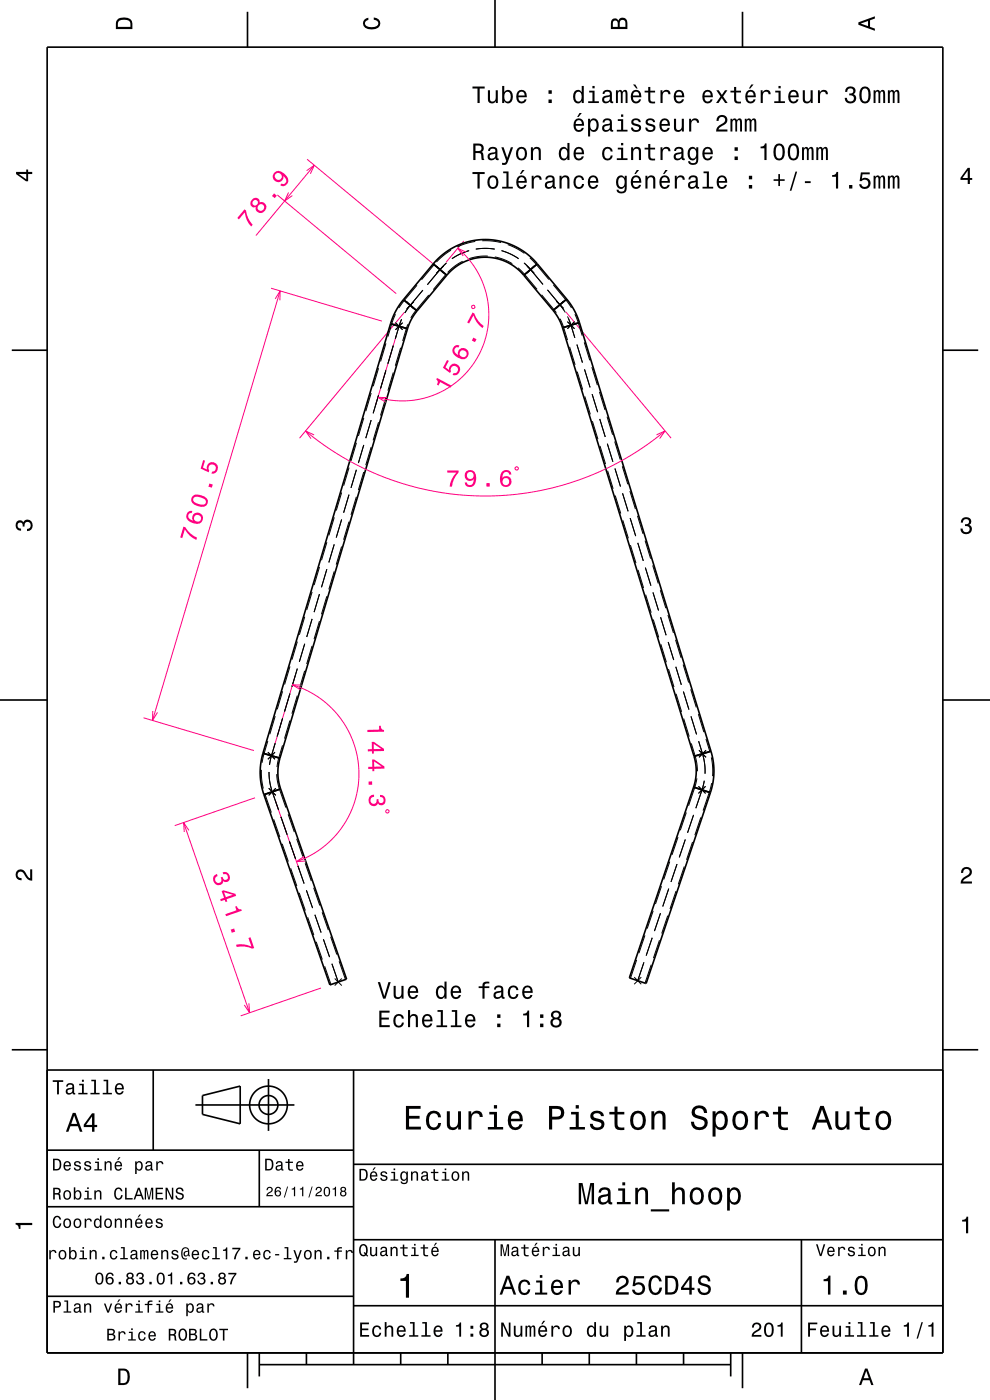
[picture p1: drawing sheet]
<svg xmlns="http://www.w3.org/2000/svg" width="210mm" height="297mm" viewBox="0 0 210 297" stroke-linecap="round" stroke-linejoin="round" font-family="sans-serif">
<path d="M65.1 33.8l26.7 22.1M58.8 41.4l25.2 20.9M98.4 51.1l-3.8 4.6M57.5 61.1l23.5 7M84.1 71.1l-4.5 15.1M85.7 66.3l-22.2 26.7M120 66.2l22.4 26.7M30.4 152.3l23.5 6.9M62.6 143.4l-4.5 15M54.1 169.2l-17 6M58.4 169.9l5.1 14.8M68.1 209.6l-17 5.9" fill="none" stroke="#ff0080" stroke-width=".21"/>
<g fill="none" stroke="#000" stroke-width=".21">
<path d="M92.3 56l-2.9 3.4M92.6 56.4l1.5 1.5M93.3 57.2l-2.6 3.2M94.1 56.4l-1.5 1.5M94.6 58.2l-2.7 3.2M94.7 58.1l-.1 .1M94.7 55.8l-1.4 1.4M95.7 53.1l-1.5 1-1.6 1.5M98.1 55.4l-1.6 1-1.5 1.4M99.4 53.2l-1.9 .7-1.7 1M99.5 53.2l-1.8 .7-1.8 .9M100.8 51.2l-2.1 .5-1.7 .7"/>
<path d="M101 52.8l2.2-.1 1.8 .2M102.3 51.1h2.2l1.8 .4M103.5 54.3l-2 .1-2 .5M104.9 52.8l-2-.1-2 .2M105 54.5l1.8 .5 1.9 .9M106.3 53.2l1.8 .6 1.9 1M106.4 53.2l2 .7 1.6 1M107.7 51.9l1.8 .8 1.7 1.1M109.9 56.8l1.1 1.1 2.9 3.5M111.1 55.8l1.4 1.4M111.2 55.8l1.3 1.4M111.8 56.4l1.5 1.5"/>
<path d="M112.4 54.7l4 4.6M112.5 57.2l2.7 3.1M113.3 56.4l-1.5 1.5M80.3 78.1l-1.1 3.8M81.9 78.6l-1.2 3.8M81.9 72.8l-1.2 3.9M83.4 79l-1.1 3.9M83.4 73.3l-1.1 3.8M83.9 66.7l-1.6 4.7M83.9 68.5l1.5 1.5M84.6 69.2l-.7 2.7M85 73.8l-1.2 3.8"/>
<path d="M85.2 67.7l-.6 1.5zM85.4 68.5l-1.5 1.5M86.3 64l1.5 1.5M86.5 68.8l-1.1 3.5M87 64.8l-1.1 1.6zM87.8 64l-1.5 1.5M88.5 60.5l-3.9 4.8M89.7 61.6l-2.7 3.2M90.9 62.6l-2.9 3.5-.9 1.3M114.9 62.5l3.1 3.8M116.1 61.5l2.7 3.2M117.4 60.5l2.6 3.1"/>
<path d="M118 63.9l1.5 1.5M118.8 64.7l1.1 1.6M118.8 64.7l.8 1.1M118.8 67.6l.6 1.5 1 3M119.5 63.9l-1.5 1.5M120 63.6l1.2 1.7M120.4 68.2l1.5 1.5M120.4 67.1l.7 1.9M120.6 67.6l.5 1.4M120.8 73.6l1.2 3.8M121.1 69l.8 2.7M121.9 68.2l-1.5 1.5"/>
<path d="M121.9 66.6l1.6 4.6M122.4 73.1l1.1 3.8M122.4 78.8l1.2 3.9M123.9 72.6l1.2 3.8M124 78.4l1.2 3.8M125.5 77.9l1.2 3.8M74 99.2l-1.1 3.8M75.6 99.7l-1.1 3.8M75.6 93.9l-1.1 3.9M77.2 94.4l-1.2 3.8M77.2 88.7l-1.2 3.8M78.7 94.9l-1.1 3.8"/>
<path d="M78.7 89.1l-1.1 3.9M78.7 83.4l-1.1 3.8M80.3 89.6l-1.2 3.8M80.3 83.8l-1.1 3.9M81.9 84.3l-1.2 3.8M124.1 84.1l1.1 3.8M125.6 83.6l1.2 3.8M125.7 89.4l1.1 3.8M127.2 83.1l1.1 3.9M127.2 88.9l1.2 3.8M127.3 94.6l1.1 3.8M128.8 88.4l1.1 3.8"/>
<path d="M128.8 94.1l1.2 3.9M128.9 99.9l1.2 3.8M130.4 93.7l1.2 3.8M130.4 99.4l1.2 3.8M132 98.9l1.2 3.8M69.3 115l-1.1 3.9M70.9 115.5l-1.1 3.8M70.9 109.7l-1.1 3.9M72.5 115.9l-1.2 3.9M72.5 110.2l-1.2 3.8M72.5 104.5l-1.2 3.8M74 110.7l-1.1 3.8"/>
<path d="M74 104.9l-1.1 3.9M75.6 105.4l-1.1 3.8M77.2 100.1l-1.2 3.9M130.5 105.1l1.2 3.8M132.1 104.6l1.1 3.9M132.1 110.4l1.2 3.8M133.6 104.2l1.2 3.8M133.7 109.9l1.1 3.8M133.7 115.6l1.2 3.9M135.2 109.4l1.2 3.9M135.3 115.2l1.2 3.8M136.8 114.7l1.2 3.8"/>
<path d="M138.5 119.9l1.1 3.9M63.1 136.1l-1.2 3.8M64.6 136.6l-1.1 3.8M64.6 130.8l-1.1 3.9M66.2 137l-1.1 3.9M66.2 131.3l-1.1 3.8M66.2 125.6l-1.1 3.8M67.8 131.8l-1.2 3.8M67.8 126l-1.2 3.9M67.8 120.3l-1.2 3.8M69.3 126.5l-1.1 3.8M69.3 120.8l-1.1 3.8"/>
<path d="M70.9 121.2l-1.1 3.8M135.3 120.9l1.2 3.8M136.9 120.4l1.2 3.8M137 126.2l1.1 3.8M138.5 125.7l1.2 3.8M138.6 131.4l1.1 3.8M140.1 125.2l1.1 3.8M140.1 130.9l1.2 3.9M140.2 136.7l1.2 3.8M141.7 130.5l1.2 3.8M141.7 136.2l1.2 3.8M143.3 135.7l1.2 3.8"/>
<path d="M56 159.9l-.4 1.9M56.8 157.2l-.8 2.7M56.8 159.6l1.5 1.5M58.3 159.6l-1.5 1.5M58.4 157.7l-.8 2.6M58.4 151.9l-1.2 3.9M59.9 158.1l-.9 3.1-.2 1.5M59.9 152.4l-1.1 3.8M59.9 146.7l-1.1 3.8M61.5 152.9l-1.1 3.8M61.5 147.1l-1.1 3.9M61.5 141.4l-1.1 3.8"/>
<path d="M63.1 147.6l-1.2 3.8M63.1 141.8l-1.2 3.9M64.6 142.3l-1.1 3.8M141.8 141.9l1.2 3.9M143.4 141.5l1.1 3.8M143.4 147.2l1.2 3.8M144.9 141l1.2 3.8M145 146.7l1.1 3.8M145 152.4l1.2 3.9M146.5 146.2l1.2 3.9M146.6 152l1.2 3.8M146.6 157.7l1.1 3.6 .2 2.3"/>
<path d="M148.1 151.5l1.2 3.8M148.2 157.2l.8 2.7M148.3 159.2l1.5 1.5M149 159.9h.1M149 159.9l.1 .1M149.7 156.8l.9 2.6M149.8 159.2l-1.5 1.5M150.6 159.4v.1M55.4 163.3l.1 1.9 .4 2.1M56.2 168.5h.1M56.2 168.5l1.4 3.9M57 167.2l1.5 1.5"/>
<path d="M57.1 163.8l.1 1.8 .5 2.1-.5-2zM57.6 160.3l-.4 2zM57.7 167.8l.1 .2M57.8 168h.1M57.8 168l1.3 3.9M58.1 173.8l1.3 3.8M58.5 167.2l-1.5 1.5M58.7 164.2l.2 1.7 .4 1.6M59.3 167.4l1.3 3.9M59.6 173.3l1.3 3.8M59.9 179l1.3 3.8M61.1 172.7l1.3 3.8"/>
<path d="M61.4 178.5l1.3 3.7M62.9 177.9l1.3 3.8M143.8 177.6l-1.2 3.8M145.4 178.1l-1.3 3.8M145.6 172.4l-1.3 3.8M146.9 178.6l-1.3 3.8M147.1 172.9l-1.3 3.8M147.8 165.1l-.3 1.5-1.4 4.3M148.2 166.8l1.5 1.5M148.7 173.4l-1.3 3.8M148.9 167.6l-1.3 3.9M149.1 160.2l.4 1.8 .1 2.1-.1-1.8z"/>
<path d="M149.4 165.6l-.5 2zM149.7 166.8l-1.5 1.5M150.5 168.1l-1.4 3.9M150.9 160.7l.3 1.8v2.2M151 166.1l-.5 2M61.7 184.2l1.3 3.8M63.2 183.7l1.3 3.7M63.5 189.4l1.3 3.8M64.7 183.1l1.3 3.8M65 188.9l1.3 3.7M65.3 194.6l1.3 3.8M66.5 188.3l1.3 3.8"/>
<path d="M66.8 194.1l1.3 3.7M67.1 199.8l1.3 3.8M68.3 193.5l1.3 3.8M68.6 199.3l1.3 3.7M70.1 198.7l1.3 3.8M136.8 198.4l-1.3 3.8M138.3 198.9l-1.2 3.8M138.6 193.2l-1.3 3.8M139.9 199.5l-1.3 3.7M140.1 193.7l-1.3 3.8M140.3 188l-1.3 3.8M141.6 194.2l-1.2 3.8"/>
<path d="M141.9 188.5l-1.3 3.8M142.1 182.8l-1.3 3.8M143.4 189l-1.3 3.8M143.6 183.3l-1.3 3.8M145.2 183.8l-1.3 3.8M68.9 205l1.3 3.9M70.4 204.5l1.3 3.8M71 207.6l1.5 1.5M71.9 203.9l1.4 3.9M72.5 207.6l-1.5 1.5M134.5 207.3l1.5 1.5M135.1 203.6l-1.4 3.9"/>
<path d="M136 207.3l-1.5 1.5M136.6 204.2l-1.3 3.8M138.1 204.7l-1.3 3.9"/>
</g>
<g fill="none" stroke="#000" stroke-width=".35">
<path d="M10 10h190v277h-190zM52.5 2.5v7.5M105 0v10M157.5 2.5v7.5M91.9 56l2.9 2.4M91.9 56l-6.3 7.6M94.8 58.4l-6.3 7.6M111.1 58.4l6.2 7.4M111.1 58.4a10.6 10.6 0 0 0-16.3 0M114 56a14.4 14.4 0 0 0-22.1 0M114 56l-2.9 2.4M114 56l6.2 7.5"/>
<path d="M2.5 74.3h7.5M82.8 68.7l3.6 1M82.8 68.7l-27 91.1M85.6 63.6l-1.7 2.5-1.1 2.6M85.6 63.6l2.9 2.4M85.9 63.8l2.6 2.2M86.4 69.7l-27 91.2M88.5 66l-1.2 1.7-.9 2M117.3 65.8l1.2 1.7 .8 2M117.7 65.5l-.4 .3M119.3 69.5l27.9 91M120.2 63.5l1.6 2.3 1.1 2.6"/>
<path d="M120.2 63.5l-2.9 2.3M122.9 68.4l-3.6 1.1M122.9 68.4l27.9 91M200 74.3h7.5M0 148.5h10M55.8 159.8l-.5 2.3-.1 2 .2 2.2 .6 2.3M55.8 159.8l3.6 1.1M150.8 159.4l-3.6 1.1M150.8 159.4l.5 2.3 .1 2.1-.2 2.2-.5 2.2M150.8 159.4l-3.6 1M200 148.5h10M56 168.6l3.5-1.2 14 40.3-3.5 1.2z"/>
<path d="M59.4 160.8l-.4 1.7-.1 1.7 .2 1.4 .4 1.8-3.5 1.2M147.1 167l3.6 1.2-13.6 40.4-3.6-1.2zM147.2 160.4l.3 1.4 .2 1.8-.2 1.7-.4 1.7 3.6 1.2M2.5 222.7h7.5M10 227h190M32.5 227v17M41.5 234.4h21M43 232.4l8-2v8l-8-2zM57 228.9v11M75 227v62.5M200 222.7h7.5M10 244h65"/>
<path d="M10 256h65M55 244v12M75 247h125M10 275h65M75 277h125M75 263h125M105 263v34M170 263v24M52.5 287v7.5M55 289.5h100M55 287v5M65 287v2.5"/>
<path d="M85 287v2.5M95 287v2.5M115 287v2.5M125 287v2.5M135 287v2.5M145 287v2.5M155 287v5M157.5 287v7.5"/>
<circle cx="56.9" cy="234.4" r="4"/>
<circle cx="56.9" cy="234.4" r="2"/>
</g>
<g fill="#000">
<path d="M25 4a2.2 2.2 0 0 0-.4 2.2h3.5v-1.2a1.42 1.42 0 0 0-1.8-1.3zM25.3 4.4a2.13 2.13 0 0 1 2.3 .3l.1 1h-2.7l.1-1z" fill-rule="evenodd"/>
<path d="M77.3 4.2l.8-.4v.4a.7 .7 0 0 0-.7 .5 .7 .7 0 0 0 .4 .8 1.7 1.7 0 0 0 2.5-.5 .9 .9 0 0 0-1-.8v-.5a1.24 1.24 0 0 1 1.4 1.1 1.24 1.24 0 0 1-1.1 1.4 2.22 2.22 0 0 1-2.5-.7l-.1-.5z" fill-rule="evenodd"/>
<path d="M129.8 4.2l-.2 .7v1.3h3.5v-1.4a.98 .98 0 0 0-.8-1 .98 .98 0 0 0-1.1 .6 .83 .83 0 0 0-1.4-.2zM130.1 4.5a.54 .54 0 0 1 .7-.1 .54 .54 0 0 1 .2 .6v.7h-1zM131.6 4.4a.62 .62 0 0 1 .7-.1 .62 .62 0 0 1 .4 .6v.8h-1.2z" fill-rule="evenodd"/>
<path d="M182.1 4.7v.6l3.5 1.2v-.4l-1-.4v-1.4l1-.4v-.4zM182.6 5l1.5-.5v1z" fill-rule="evenodd"/>
<path d="M3.4 36.5v.4l2.1 1.6h.5v-1.6h.8v-.4h-.8v-.5h-.4v.5zM4 36.9h1.6v1.1z" fill-rule="evenodd"/>
<path d="M100.4 30.5v3.5h.5v-1.5a1.08 1.08 0 0 1 1.1 .2l.2 1.3h.5l-.2-1.5-.3-.3a.97 .97 0 0 0 .4-1.1 .97 .97 0 0 0-1-.6zM100.9 30.9a1.09 1.09 0 0 1 1.2 .3 .6 .6 0 0 1-.1 .6 .6 .6 0 0 1-.6 .2h-.5zM103.8 31.4l-.3 .6h.4a.55 .55 0 0 1 .7-.5 .55 .55 0 0 1 .4 .8h-.2a1 1 0 0 0-1.1 .2 1 1 0 0 0-.2 1.1 .94 .94 0 0 0 1.6 0l.1 .3 .6 .1v-.4h-.3v-1.6a1.02 1.02 0 0 0-1.7-.6zM104 32.9l1.1-.3a.77 .77 0 0 1-.2 .8 .77 .77 0 0 1-.9 .1zM106.3 31.2l1.1 2.9-.3 .4h-.6v.5a.89 .89 0 0 0 1.2-.7l1.1-3.1h-.4l-.8 2.3-.8-2.3zM109.8 31.5a1.53 1.53 0 0 0 .8 2.5 1.48 1.48 0 0 0 1.2-1.4 1.48 1.48 0 0 0-1.2-1.5l-.5 .1zM110.1 31.8a.67 .67 0 0 1 .7-.2 .67 .67 0 0 1 .5 .5 1.11 1.11 0 0 1-.7 1.6 1.17 1.17 0 0 1-.5-1.9zM112.6 31.2v2.8h.5v-1.6a.63 .63 0 0 1 .4-.8 .63 .63 0 0 1 .8 .4v2h.4v-1.8a.89 .89 0 0 0-.6-1 .89 .89 0 0 0-1.1 .5v-.5zM118.8 31.5a1.58 1.58 0 0 0 .8 2.5l.4-.1 .4-.4v.5h.4v-3.7h-.4v1.4a.89 .89 0 0 0-1.6-.2zM119.2 31.8a.62 .62 0 0 1 .7-.2 .62 .62 0 0 1 .4 .5 1.12 1.12 0 0 1-.6 1.5 1.19 1.19 0 0 1-.5-1.8zM122 31.5a1.54 1.54 0 0 0 .8 2.5 1.06 1.06 0 0 0 1-.8h-.4l-.2 .3-.4 .1a.76 .76 0 0 1-.7-.9h1.8a1.16 1.16 0 0 0-.5-1.3 1.16 1.16 0 0 0-1.4 .1zM122.3 31.7a.66 .66 0 0 1 .8-.1 .66 .66 0 0 1 .3 .8h-1.3zM128 31.5a1.52 1.52 0 0 0 .9 2.5 1.06 1.06 0 0 0 1.1-1h-.5a.67 .67 0 0 1-.6 .7 .67 .67 0 0 1-.7-.6 1.12 1.12 0 0 1 .7-1.6 .6 .6 0 0 1 .6 .6h.5a1.09 1.09 0 0 0-.8-.9 1.09 1.09 0 0 0-1.2 .3zM131 31.3v.4h.7v1.9h-.9v.4h2.3v-.4h-.9v-2.3zM131.7 30.3v.5h.5v-.5zM133.9 31.2v2.8h.4v-1.6a.64 .64 0 0 1 .4-.8 .64 .64 0 0 1 .8 .4v2h.5v-1.8a.89 .89 0 0 0-.6-1 .89 .89 0 0 0-1.1 .5v-.5zM137.5 30.5v.8h-.8v.4h.8v1.8a1.05 1.05 0 0 0 1.5 .5v-.4a.68 .68 0 0 1-1-.3l-.1-1.6h1.1v-.4h-1.1v-.8zM140.1 31.2v2.8h.5v-1.6a.66 .66 0 0 1 .3-.8 .66 .66 0 0 1 .8 .3l.1 .2h.4a.89 .89 0 0 0-.7-.9 .89 .89 0 0 0-1 .5v-.5zM143.3 31.4l-.3 .6h.4a.55 .55 0 0 1 .7-.5 .55 .55 0 0 1 .4 .8h-.2a1 1 0 0 0-1.1 .2 1 1 0 0 0-.3 1.1 .94 .94 0 0 0 1.7 0l.1 .3 .6 .1v-.4h-.3v-1.6a1.02 1.02 0 0 0-1.7-.6zM143.4 32.9l1.1-.3a.77 .77 0 0 1-.2 .8 .77 .77 0 0 1-.9 .1zM146.1 31.5a1.57 1.57 0 0 0 .8 2.5l.4-.1 .4-.4a.73 .73 0 0 1-.3 1 .73 .73 0 0 1-1-.3h-.4a1.1 1.1 0 0 0 1.2 .8 1.1 1.1 0 0 0 .9-1.2v-2.6h-.4v.5l-.3-.4a.9 .9 0 0 0-1.3 .2zM146.5 31.8a.63 .63 0 0 1 .7-.2 .63 .63 0 0 1 .4 .5 1.11 1.11 0 0 1-.6 1.5 1.2 1.2 0 0 1-.5-1.8zM149.3 31.5a1.54 1.54 0 0 0 .8 2.5 1.06 1.06 0 0 0 1.1-.8h-.5l-.2 .3-.4 .1a.76 .76 0 0 1-.7-.9h1.8a1.16 1.16 0 0 0-.5-1.3 1.16 1.16 0 0 0-1.4 .1zM149.6 31.7a.66 .66 0 0 1 .8-.1 .66 .66 0 0 1 .4 .8h-1.4zM155.8 33.2v.8h.7v-.8zM155.8 31.2v.8h.7v-.8zM161.3 31.1v.4h.8v2.5h.5v-3.6h-.3a.77 .77 0 0 1-1 .7zM164.4 30.9a2.67 2.67 0 0 0 .4 3 1.14 1.14 0 0 0 1.6-.9 2.31 2.31 0 0 0-.6-2.5l-.5-.1-.5 .1zM164.9 30.9h.7a2.38 2.38 0 0 1 0 2.7h-.7a2.37 2.37 0 0 1 0-2.7zM167.4 30.9a2.68 2.68 0 0 0 .4 3 1.14 1.14 0 0 0 1.6-.9 2.31 2.31 0 0 0-.6-2.5l-.5-.1-.5 .1zM168 30.9h.6a2.37 2.37 0 0 1 0 2.7h-.6a2.38 2.38 0 0 1 0-2.7zM170.1 31.2v2.8h.4l.1-2.1 .2-.3 .2-.1 .1 .3 .1 2.2h.3l.1-2.1 .3-.4 .2 .2 .1 .3v2h.4v-1.9a.69 .69 0 0 0-.6-1l-.5 .4-.2-.2-.3-.2-.5 .4v-.3zM173.2 31.2v2.8h.4v-2.1l.2-.3 .3-.1 .1 .3v2.2h.4v-2.1l.4-.4 .2 .2v.3v2h.4v-1.9a.69 .69 0 0 0-.5-1l-.6 .4-.1-.2-.4-.2-.4 .4v-.3z" fill-rule="evenodd"/>
<path d="M100.2 18.4v.4h1.1v3.1h.5v-3.1h1v-.4zM103.5 19.1v1.8a.89 .89 0 0 0 .6 1 .89 .89 0 0 0 1.1-.5v.5h.4v-2.8h-.4v1.6a.64 .64 0 0 1-.4 .8 .64 .64 0 0 1-.8-.3l-.1-2.1zM106.5 18.2v3.7h.5v-.5a.92 .92 0 0 0 1 .5 .92 .92 0 0 0 .7-.8 1.5 1.5 0 0 0-1-2l-.4 .1-.3 .4v-1.4zM107.2 19.7a.63 .63 0 0 1 .6-.2 .63 .63 0 0 1 .5 .6 1.13 1.13 0 0 1-.6 1.5 1.18 1.18 0 0 1-.5-1.9zM109.8 19.4a1.55 1.55 0 0 0 .8 2.6 1.06 1.06 0 0 0 1.1-.9h-.4l-.3 .3-.3 .2a.76 .76 0 0 1-.7-1h1.7a1.17 1.17 0 0 0-.4-1.3 1.17 1.17 0 0 0-1.5 .1zM110.2 19.7a.66 .66 0 0 1 .8-.2 .66 .66 0 0 1 .3 .8h-1.3zM116.3 21.1v.8h.7v-.8zM116.3 19.1v.8h.7v-.8zM121.9 19.4a1.57 1.57 0 0 0 .7 2.6l.5-.2 .3-.4v.5h.4v-3.7h-.4v1.4a.89 .89 0 0 0-1.5-.2zM122.2 19.7a.62 .62 0 0 1 .7-.2 .62 .62 0 0 1 .4 .5 1.12 1.12 0 0 1-.6 1.6 1.19 1.19 0 0 1-.5-1.9zM125 19.2v.4h.7v1.9h-.9v.4h2.2v-.4h-.9v-2.3zM125.7 18.2v.5h.4v-.5zM128.1 19.3l-.3 .6h.4a.55 .55 0 0 1 .7-.5 .55 .55 0 0 1 .4 .8h-.2a1 1 0 0 0-1.1 .2 1 1 0 0 0-.2 1.1 .93 .93 0 0 0 1.6 0l.1 .3 .6 .1v-.4h-.3v-1.6a1.02 1.02 0 0 0-.7-.8 1.02 1.02 0 0 0-1 .2zM128.3 20.8l1.1-.3a.77 .77 0 0 1-.2 .9 .77 .77 0 0 1-.9 0zM130.7 19.1v2.8h.4v-1.9a.49 .49 0 0 1 .3-.6l.3 .3v2.2h.4v-2.1l.3-.4 .3 .2v.4v1.9h.4v-1.9a.69 .69 0 0 0-.5-.9l-.6 .3-.2-.2-.3-.1-.5 .3v-.3zM134.3 17.9l.7 .9h.3l-.5-.9zM134.1 19.4a1.55 1.55 0 0 0 .8 2.6 1.06 1.06 0 0 0 1.1-.9h-.4l-.3 .3-.3 .2a.76 .76 0 0 1-.7-1h1.7a1.17 1.17 0 0 0-.5-1.3 1.17 1.17 0 0 0-1.4 .1zM134.5 19.7a.66 .66 0 0 1 .7-.2 .66 .66 0 0 1 .4 .8h-1.3zM137.5 18.4v.8h-.8v.4h.8v1.8a1.05 1.05 0 0 0 1.5 .5v-.4a.68 .68 0 0 1-1-.3l-.1-1.6h1.1v-.4h-1.1v-.8zM140.1 19.1v2.8h.5v-1.6a.66 .66 0 0 1 .3-.8 .66 .66 0 0 1 .8 .3l.1 .2h.4a.89 .89 0 0 0-.7-.9 .89 .89 0 0 0-1 .5v-.5zM143.2 19.4a1.54 1.54 0 0 0 .8 2.6 1.06 1.06 0 0 0 1.1-.9h-.4l-.3 .3-.3 .2a.76 .76 0 0 1-.7-1h1.7a1.17 1.17 0 0 0-.4-1.3 1.17 1.17 0 0 0-1.5 .1zM143.6 19.7a.66 .66 0 0 1 .8-.2 .66 .66 0 0 1 .3 .8h-1.3zM149.3 19.4a1.55 1.55 0 0 0 .8 2.6 1.06 1.06 0 0 0 1.1-.9h-.5l-.2 .3-.4 .2a.76 .76 0 0 1-.7-1h1.8a1.17 1.17 0 0 0-.5-1.3 1.17 1.17 0 0 0-1.4 .1zM149.6 19.7a.66 .66 0 0 1 .8-.2 .66 .66 0 0 1 .4 .8h-1.4zM151.9 19.1l.9 1.4-.9 1.4h.5l.7-1.1 .7 1.1h.6l-1-1.4 .9-1.4h-.5l-.7 1-.6-1zM155.7 18.4v.8h-.7v.4h.7v1.8a1.05 1.05 0 0 0 1.5 .5v-.4a.68 .68 0 0 1-1-.3v-1.6h1v-.4h-1v-.8zM159.4 17.9l-.5 .9h.3l.7-.9zM158.4 19.4a1.54 1.54 0 0 0 .8 2.6 1.06 1.06 0 0 0 1.1-.9h-.5l-.2 .3-.4 .2a.76 .76 0 0 1-.7-1h1.8a1.17 1.17 0 0 0-.5-1.3 1.17 1.17 0 0 0-1.4 .1zM158.7 19.7a.66 .66 0 0 1 .8-.2 .66 .66 0 0 1 .4 .8h-1.4zM161.4 19.1v2.8h.4v-1.6a.66 .66 0 0 1 .4-.8 .66 .66 0 0 1 .8 .3v.2h.5a.9 .9 0 0 0-.7-.9 .9 .9 0 0 0-1 .5v-.5zM164.4 19.2v.4h.7v1.9h-.9v.4h2.3v-.4h-.9v-2.3zM165.1 18.2v.5h.5v-.5zM167.5 19.4a1.54 1.54 0 0 0 .8 2.6 1.06 1.06 0 0 0 1.1-.9h-.5l-.2 .3-.3 .2a.76 .76 0 0 1-.7-1h1.7a1.16 1.16 0 0 0-.5-1.3 1.16 1.16 0 0 0-1.4 .1zM167.8 19.7a.66 .66 0 0 1 .8-.2 .66 .66 0 0 1 .4 .8h-1.3zM170.3 19.1v1.8a.89 .89 0 0 0 .6 1 .89 .89 0 0 0 1.1-.5v.5h.4v-2.8h-.5v1.6a.65 .65 0 0 1-.3 .8 .65 .65 0 0 1-.8-.3l-.1-2.1zM173.5 19.1v2.8h.4v-1.6a.66 .66 0 0 1 .4-.8 .66 .66 0 0 1 .8 .3l.1 .2h.4a.89 .89 0 0 0-.7-.9 .89 .89 0 0 0-1 .5v-.5zM179.6 18.6l-.3 .9h.4a.62 .62 0 0 1 .3-.8 .62 .62 0 0 1 .8 .3 .62 .62 0 0 1-.2 .8h-.5v.4a.72 .72 0 0 1 1 .5 .72 .72 0 0 1-.5 .9 .72 .72 0 0 1-.9-.5l-.1-.3h-.4a1.18 1.18 0 0 0 1.5 1.2 1.18 1.18 0 0 0 .6-1.9l-.2-.1a.91 .91 0 0 0 .3-1.1 .91 .91 0 0 0-1-.6zM182.6 18.8a2.68 2.68 0 0 0 .4 3 1.14 1.14 0 0 0 1.6-.9 2.31 2.31 0 0 0-.6-2.5l-.5-.1-.5 .1zM183.2 18.8h.6a2.37 2.37 0 0 1 0 2.7h-.6a2.38 2.38 0 0 1 0-2.7zM185.3 19.1v2.8h.4v-1.9a.49 .49 0 0 1 .4-.6l.2 .3v2.2h.4v-2.1l.4-.4 .2 .2v.4v1.9h.5v-1.9a.69 .69 0 0 0-.6-.9l-.5 .3-.2-.2-.3-.1-.5 .3v-.3zM188.3 19.1v2.8h.5v-2.1l.2-.3h.2l.2 .2v2.2h.4v-2.1l.3-.4 .2 .2 .1 .4v1.9h.4v-1.9a.69 .69 0 0 0-.5-.9l-.6 .3-.2-.2-.3-.1-.5 .3v-.3z" fill-rule="evenodd"/>
<path d="M100.2 36.5v.4h1.1v3.1h.5v-3.1h1v-.4zM103.7 37.6a1.53 1.53 0 0 0 .9 2.5 1.48 1.48 0 0 0 1.1-1.5 1.48 1.48 0 0 0-1.1-1.4l-.5 .1zM104 37.9a.67 .67 0 0 1 .7-.3 .67 .67 0 0 1 .5 .6 1.11 1.11 0 0 1-.6 1.5 1.17 1.17 0 0 1-.6-1.8zM106.7 36.4v.3h.7v2.9h-.9v.4h2.3v-.4h-.9v-3.2zM110.8 36.1l-.5 .8h.3l.7-.8zM109.8 37.6a1.54 1.54 0 0 0 .8 2.5 1.06 1.06 0 0 0 1.1-.9h-.4l-.3 .4-.3 .1a.76 .76 0 0 1-.7-.9h1.7a1.16 1.16 0 0 0-.4-1.4 1.16 1.16 0 0 0-1.5 .2zM110.2 37.8a.66 .66 0 0 1 .8-.1 .66 .66 0 0 1 .3 .7h-1.3zM112.8 37.3v2.7h.4v-1.6a.67 .67 0 0 1 .4-.7 .67 .67 0 0 1 .8 .2l.1 .2h.4a.89 .89 0 0 0-.7-.9 .89 .89 0 0 0-1 .5v-.4zM115.9 37.4l-.2 .7h.4a.55 .55 0 0 1 .7-.6 .55 .55 0 0 1 .3 .8l-.2 .1a.98 .98 0 0 0-1.1 .3 .98 .98 0 0 0 0 1.2 1.06 1.06 0 0 0 1.5-.3l.1 .4h.5v-.3l-.2-.1v-.2v-1.4a1.02 1.02 0 0 0-.7-.8 1.02 1.02 0 0 0-1.1 .2zM116.1 38.9l1.1-.3a.77 .77 0 0 1-.2 .9 .77 .77 0 0 1-.9 .1l-.1-.4zM118.7 37.3v2.7h.4v-1.6a.64 .64 0 0 1 .4-.7 .64 .64 0 0 1 .8 .3l.1 2h.4v-1.8a.89 .89 0 0 0-.6-1 .89 .89 0 0 0-1.1 .5v-.4zM122 37.6a1.53 1.53 0 0 0 .8 2.5 1.07 1.07 0 0 0 1.1-1.1h-.4a.67 .67 0 0 1-.7 .7 .67 .67 0 0 1-.7-.6 1.11 1.11 0 0 1 .7-1.5 .6 .6 0 0 1 .7 .6h.4a1.09 1.09 0 0 0-.8-1 1.09 1.09 0 0 0-1.1 .4zM125 37.6a1.54 1.54 0 0 0 .8 2.5 1.06 1.06 0 0 0 1.1-.9h-.5l-.2 .4-.4 .1a.76 .76 0 0 1-.6-.9h1.7a1.16 1.16 0 0 0-.5-1.4 1.16 1.16 0 0 0-1.4 .2zM125.3 37.8a.66 .66 0 0 1 .8-.1 .66 .66 0 0 1 .4 .7h-1.3zM131 37.6a1.57 1.57 0 0 0 .7 2.5l.5-.1 .3-.4a.73 .73 0 0 1-.3 1 .73 .73 0 0 1-1-.4h-.4a1.1 1.1 0 0 0 1.2 .9 1.1 1.1 0 0 0 .9-1.2v-2.6h-.4v.4l-.3-.4a.89 .89 0 0 0-1.2 .3zM131.3 37.9a.63 .63 0 0 1 .7-.3 .63 .63 0 0 1 .5 .6 1.11 1.11 0 0 1-.7 1.5 1.2 1.2 0 0 1-.5-1.8zM135.1 36.1l-.5 .8h.3l.7-.8zM134.1 37.6a1.54 1.54 0 0 0 .8 2.5 1.06 1.06 0 0 0 1.1-.9h-.4l-.3 .4-.3 .1a.76 .76 0 0 1-.7-.9h1.7a1.16 1.16 0 0 0-.5-1.4 1.16 1.16 0 0 0-1.4 .2zM134.5 37.8a.66 .66 0 0 1 .7-.1 .66 .66 0 0 1 .4 .7h-1.3zM136.9 37.3v2.7h.5v-1.6a.63 .63 0 0 1 .3-.7 .63 .63 0 0 1 .8 .3l.1 2h.4v-1.8a.89 .89 0 0 0-.6-1 .89 .89 0 0 0-1.1 .5v-.4zM141.1 36.1l-.5 .8h.3l.7-.8zM140.2 37.6a1.54 1.54 0 0 0 .8 2.5 1.06 1.06 0 0 0 1.1-.9h-.5l-.2 .4-.4 .1a.76 .76 0 0 1-.7-.9h1.8a1.16 1.16 0 0 0-.5-1.4 1.16 1.16 0 0 0-1.4 .2zM140.5 37.8a.66 .66 0 0 1 .8-.1 .66 .66 0 0 1 .3 .7h-1.3zM143.1 37.3v2.7h.5v-1.6a.67 .67 0 0 1 .3-.7 .67 .67 0 0 1 .9 .2v.2h.5a.89 .89 0 0 0-.7-.9 .89 .89 0 0 0-1.1 .5v-.4zM146.3 37.4l-.3 .7h.4a.55 .55 0 0 1 .7-.6 .55 .55 0 0 1 .4 .8l-.2 .1a.98 .98 0 0 0-1.2 .3 .98 .98 0 0 0 0 1.2 1.06 1.06 0 0 0 1.5-.3l.1 .4h.6v-.3l-.3-.1v-.2v-1.4a1.02 1.02 0 0 0-.7-.8 1.02 1.02 0 0 0-1 .2zM146.5 38.9l1.1-.3a.77 .77 0 0 1-.2 .9 .77 .77 0 0 1-.9 .1l-.1-.4zM149.2 36.4v.3h.7v2.9h-.9v.4h2.3v-.4h-.9v-3.2zM152.3 37.6a1.54 1.54 0 0 0 .8 2.5 1.06 1.06 0 0 0 1.1-.9h-.4l-.3 .4-.3 .1a.76 .76 0 0 1-.7-.9h1.7a1.16 1.16 0 0 0-.4-1.4 1.16 1.16 0 0 0-1.5 .2zM152.7 37.8a.66 .66 0 0 1 .8-.1 .66 .66 0 0 1 .3 .7h-1.3zM158.9 39.2v.8h.7v-.8zM158.9 37.3v.7h.7v-.7zM165.1 36.9v1.1h-1v.4h1v1.1h.4v-1.1h.9v-.4h-.9v-1.1zM168.7 36.4l-1.2 4.1h.4l1.2-4.1zM170.7 38.4v.4h1.3v-.4zM176.5 37.1v.4h.8v2.5h.5v-3.5h-.4a.77 .77 0 0 1-.9 .6zM180.1 39.2v.8h.7v-.8zM182.6 36.6l-.3 1.8h.4a.79 .79 0 0 1 1.2-.2 .79 .79 0 0 1 .1 1.2 .79 .79 0 0 1-1.2-.1l-.1-.2h-.5a1.21 1.21 0 0 0 1.5 1 1.21 1.21 0 0 0 .9-1.6 1.21 1.21 0 0 0-1.8-.6l.2-.9h1.5v-.4zM185.3 37.3v2.7h.4v-2.1l.2-.3h.3l.1 .3v2.1h.4v-2.1l.4-.3 .2 .1v.4v1.9h.5v-1.9a.69 .69 0 0 0-.6-.9l-.5 .4-.2-.3-.3-.1-.5 .4v-.3zM188.3 37.3v2.7h.5v-2.1l.2-.3h.2l.2 .3v2.1h.4v-2.1l.3-.3 .2 .1 .1 .4v1.9h.4v-1.9a.69 .69 0 0 0-.5-.9l-.6 .4-.2-.3-.3-.1-.5 .4v-.3z" fill-rule="evenodd"/>
<path d="M122.9 24l-.5 .8h.3l.7-.8zM122 25.5a1.54 1.54 0 0 0 .8 2.5 1.06 1.06 0 0 0 1-.9h-.4l-.2 .4-.4 .1a.76 .76 0 0 1-.7-.9h1.8a1.16 1.16 0 0 0-.5-1.4 1.16 1.16 0 0 0-1.4 .2zM122.3 25.7a.66 .66 0 0 1 .8-.1 .66 .66 0 0 1 .3 .7h-1.3zM124.7 25.2v3.8h.5v-1.5a.93 .93 0 0 0 1 .5 .93 .93 0 0 0 .7-.8 1.5 1.5 0 0 0-.9-2.1l-.5 .1-.3 .4v-.4zM125.4 25.8a.63 .63 0 0 1 .7-.3 .63 .63 0 0 1 .4 .6 1.13 1.13 0 0 1-.6 1.5 1.18 1.18 0 0 1-.5-1.8zM128.1 25.3l-.3 .7h.4a.55 .55 0 0 1 .7-.5 .55 .55 0 0 1 .4 .7l-.2 .1a1 1 0 0 0-1.1 .2 1 1 0 0 0-.2 1 .93 .93 0 0 0 1.6 .1l.1 .3h.6v-.3l-.3-.1v-1.6a1.02 1.02 0 0 0-1.7-.6zM128.3 26.8l1.1-.3a.77 .77 0 0 1-.2 .9 .77 .77 0 0 1-.9 .1zM131 25.3v.4h.7v1.8h-.9v.4h2.3v-.4h-.9v-2.2zM131.7 24.3v.5h.5v-.5zM134.2 25.3a.76 .76 0 0 0-.3 .9 .76 .76 0 0 0 .8 .5l.8 .3a.63 .63 0 0 1-.6 .7 .63 .63 0 0 1-.6-.6h-.5a1.07 1.07 0 0 0 1.2 .9 1.07 1.07 0 0 0 1-1.2l-.5-.4-1-.3a.54 .54 0 0 1 .4-.7 .54 .54 0 0 1 .6 .5h.4a1.03 1.03 0 0 0-.7-.8 1.03 1.03 0 0 0-1 .2zM137.2 25.3a.76 .76 0 0 0-.2 .9 .76 .76 0 0 0 .7 .5l.9 .3a.63 .63 0 0 1-.6 .7 .63 .63 0 0 1-.7-.6h-.4a1.07 1.07 0 0 0 1.2 .9 1.07 1.07 0 0 0 .9-1.2l-.4-.4-1.1-.3a.53 .53 0 0 1 .4-.7 .53 .53 0 0 1 .6 .5h.5a1.03 1.03 0 0 0-.7-.8 1.03 1.03 0 0 0-1.1 .2zM140.2 25.5a1.55 1.55 0 0 0 .8 2.5 1.06 1.06 0 0 0 1.1-.9h-.5l-.2 .4-.4 .1a.76 .76 0 0 1-.7-.9h1.8a1.17 1.17 0 0 0-.5-1.4 1.17 1.17 0 0 0-1.4 .2zM140.5 25.7a.66 .66 0 0 1 .8-.1 .66 .66 0 0 1 .3 .7h-1.3zM143 25.2v1.8a.89 .89 0 0 0 .6 1 .89 .89 0 0 0 1-.5v.4h.5v-2.7h-.5v1.6a.64 .64 0 0 1-.4 .7 .64 .64 0 0 1-.8-.3v-2zM146.2 25.2v2.7h.4v-1.5a.66 .66 0 0 1 .4-.8 .66 .66 0 0 1 .8 .2v.2h.5a.9 .9 0 0 0-.7-.9 .9 .9 0 0 0-1 .5v-.4zM152.3 24.7l-.3 1h.4a.71 .71 0 0 1 .6-.9 .71 .71 0 0 1 .8 .5 .71 .71 0 0 1-.5 .9 1.8 1.8 0 0 0-1.4 1.7h2.4v-.4h-1.9a2.23 2.23 0 0 1 1.5-1.2 1.13 1.13 0 0 0 .1-1.7 1.13 1.13 0 0 0-1.7 .1zM154.9 25.2v2.7h.5v-1.8a.49 .49 0 0 1 .3-.6l.3 .3v2.1h.4v-2.1l.3-.3 .2 .1 .1 .4v1.9h.4v-1.9a.69 .69 0 0 0-.5-.9l-.6 .4-.2-.3-.3-.1-.5 .4v-.3zM158 25.2v2.7h.4v-2.1l.2-.3h.3l.1 .3v2.1h.4v-2.1l.4-.3 .2 .1v.4v1.9h.4v-1.9a.69 .69 0 0 0-.5-.9l-.5 .4-.2-.3-.3-.1-.5 .4v-.3z" fill-rule="evenodd"/>
<path d="M205.3 35.6l-1.6 2.1v.5h1.6v.8h.4v-.8h.5v-.4h-.5v-2.2zM205.3 36.2v1.6h-1.1z" fill-rule="evenodd"/>
<path d="M3.6 110.6a.86 .86 0 0 1 1.4 .2 1.06 1.06 0 0 1 1.2-.5 1.06 1.06 0 0 1 .7 1.2 1.1 1.1 0 0 1-1.2 1.2v-.5a.71 .71 0 0 0 .8-1 .71 .71 0 0 0-1.3-.1v.6h-.4a.61 .61 0 0 0-.3-.8 .61 .61 0 0 0-.8 .3 .61 .61 0 0 0 .2 .8l.6 .1v.5a1.15 1.15 0 0 1-1.2-.7 1.15 1.15 0 0 1 .3-1.3z" fill-rule="evenodd"/>
<path d="M204.1 110a1.08 1.08 0 0 1 1.4-.2 1.08 1.08 0 0 1 .4 1.3l-.3 .3a1.06 1.06 0 0 1 .5 1.2 1.06 1.06 0 0 1-1.2 .7 1.1 1.1 0 0 1-1.2-1.2h.5a.71 .71 0 0 0 1 .8 .71 .71 0 0 0 .1-1.3h-.6v-.4a.61 .61 0 0 0 .8-.3 .61 .61 0 0 0-.2-.8 .61 .61 0 0 0-.9 .2l-.1 .6h-.5z" fill-rule="evenodd"/>
<path d="M3.6 184.7a1.22 1.22 0 0 1 2 .8l.4 .5 .4 .3v-1.9h.4v2.4a1.8 1.8 0 0 1-1.7-1.4 .71 .71 0 0 0-.9-.5 .71 .71 0 0 0-.5 .9 .71 .71 0 0 0 .9 .5v.4a1.19 1.19 0 0 1-1.2-.6 1.19 1.19 0 0 1 .2-1.4z" fill-rule="evenodd"/>
<path d="M204.2 184.2a1.18 1.18 0 0 1 1.9 .3 1.18 1.18 0 0 1-1 1.7l-.5 .4-.3 .4h1.9v.4h-2.4a1.81 1.81 0 0 1 1.4-1.7 .71 .71 0 0 0 .5-.9 .71 .71 0 0 0-.9-.5 .71 .71 0 0 0-.5 .9h-.5z" fill-rule="evenodd"/>
<path d="M80.5 214.4v3.5h2.2v-.4h-1.8v-1.2h1.6v-.4h-1.6v-1.1h1.7v-.4zM83.7 215.5a1.53 1.53 0 0 0 .9 2.5 1.05 1.05 0 0 0 1.1-1.1h-.4a.67 .67 0 0 1-.7 .7 .67 .67 0 0 1-.7-.6 1.11 1.11 0 0 1 .7-1.5 .6 .6 0 0 1 .6 .6h.5a1.09 1.09 0 0 0-.8-1 1.09 1.09 0 0 0-1.2 .4zM86.5 214.3v3.6h.5v-1.6a.63 .63 0 0 1 .4-.7 .63 .63 0 0 1 .8 .3v2h.4v-1.8a.88 .88 0 0 0-.5-1 .88 .88 0 0 0-1.1 .5v-1.3zM89.8 215.5a1.54 1.54 0 0 0 .8 2.5 1.06 1.06 0 0 0 1.1-.9h-.4l-.3 .4-.3 .1a.76 .76 0 0 1-.7-.9h1.7a1.17 1.17 0 0 0-.4-1.4 1.17 1.17 0 0 0-1.5 .2zM90.2 215.7a.66 .66 0 0 1 .8-.1 .66 .66 0 0 1 .3 .7h-1.3zM92.8 214.3v.4h.7v2.8h-.9v.4h2.3v-.4h-1v-3.2zM95.8 214.3v.4h.7v2.8h-.9v.4h2.3v-.4h-.9v-3.2zM98.9 215.5a1.54 1.54 0 0 0 .8 2.5 1.06 1.06 0 0 0 1.1-.9h-.4l-.3 .4-.3 .1a.76 .76 0 0 1-.7-.9h1.8a1.16 1.16 0 0 0-.5-1.4 1.16 1.16 0 0 0-1.5 .2zM99.3 215.7a.66 .66 0 0 1 .8-.1 .66 .66 0 0 1 .3 .7h-1.3zM105.5 217.2v.7h.7v-.7zM105.5 215.2v.7h.7v-.7zM111 215.1v.3h.8v2.5h.4v-3.5h-.3a.78 .78 0 0 1-.9 .7zM114.6 217.2v.7h.7v-.7zM114.6 215.2v.7h.7v-.7zM117.2 214.6a.83 .83 0 0 0 .1 1.4 1.11 1.11 0 0 0-.4 1.6 1.11 1.11 0 0 0 1.6 .3 1.03 1.03 0 0 0 .7-.9 1.03 1.03 0 0 0-.6-1 .88 .88 0 0 0 .4-1.1 .88 .88 0 0 0-1-.5zM117.2 216.9a.71 .71 0 0 1 1.4 0 .71 .71 0 0 1-1.4 0zM117.3 215.4a.6 .6 0 0 1 1.2 0 .6 .6 0 0 1-1.2 0z" fill-rule="evenodd"/>
<path d="M80.1 208.4l1.2 3.5h.5l1.1-3.5h-.5l-.9 2.9-.9-2.9zM83.5 209.1v1.8a.89 .89 0 0 0 .6 1 .89 .89 0 0 0 1.1-.5v.5h.4v-2.8h-.4v1.6a.65 .65 0 0 1-.4 .8 .65 .65 0 0 1-.8-.3l-.1-2.1zM86.8 209.4a1.54 1.54 0 0 0 .8 2.6 1.06 1.06 0 0 0 1.1-.9h-.5l-.2 .3-.4 .2a.76 .76 0 0 1-.7-1h1.8a1.16 1.16 0 0 0-.5-1.3 1.16 1.16 0 0 0-1.4 .1zM87.1 209.7a.66 .66 0 0 1 .8-.2 .66 .66 0 0 1 .4 .8h-1.4zM92.7 209.4a1.57 1.57 0 0 0 .8 2.6l.5-.2 .3-.4v.5h.4v-3.7h-.4v1.4a.89 .89 0 0 0-1.6-.2zM93.1 209.7a.62 .62 0 0 1 .7-.2 .62 .62 0 0 1 .4 .5 1.12 1.12 0 0 1-.6 1.6 1.19 1.19 0 0 1-.5-1.9zM95.9 209.4a1.54 1.54 0 0 0 .8 2.6 1.06 1.06 0 0 0 1.1-.9h-.5l-.2 .3-.4 .2a.76 .76 0 0 1-.7-1h1.8a1.16 1.16 0 0 0-.5-1.3 1.16 1.16 0 0 0-1.4 .1zM96.2 209.7a.66 .66 0 0 1 .8-.2 .66 .66 0 0 1 .4 .8h-1.4zM101.5 209.2v.4h.8v2.3h.5v-2.3h1v-.4h-1v-.3l.3-.2 .7-.1v-.3a1.04 1.04 0 0 0-1.5 .7v.2zM105.1 209.3l-.3 .6h.4a.55 .55 0 0 1 .7-.5 .55 .55 0 0 1 .3 .8h-.2a1.13 1.13 0 0 0-1.3 .9 .73 .73 0 0 0 .8 .8l.5-.1 .4-.3 .1 .3 .5 .1v-.4h-.2v-1.6a1.02 1.02 0 0 0-.7-.8 1.02 1.02 0 0 0-1 .2zM105.2 210.8l1.1-.3a.77 .77 0 0 1-.2 .9 .77 .77 0 0 1-.9 0zM108 209.4a1.53 1.53 0 0 0 .9 2.6 1.06 1.06 0 0 0 1.1-1.1h-.5a.67 .67 0 0 1-.6 .7 .67 .67 0 0 1-.7-.6 1.11 1.11 0 0 1 .7-1.6 .6 .6 0 0 1 .6 .6h.5a1.09 1.09 0 0 0-.8-.9 1.09 1.09 0 0 0-1.2 .3zM111.1 209.4a1.54 1.54 0 0 0 .8 2.6 1.06 1.06 0 0 0 1.1-.9h-.5l-.2 .3-.4 .2a.76 .76 0 0 1-.7-1h1.8a1.16 1.16 0 0 0-.5-1.3 1.16 1.16 0 0 0-1.4 .1zM111.4 209.7a.66 .66 0 0 1 .8-.2 .66 .66 0 0 1 .3 .8h-1.3z" fill-rule="evenodd"/>
<path d="M11.2 229.2v.3h.9v2.7h.4v-2.7h.9v-.3zM14.3 230l-.3 .5h.4a.47 .47 0 0 1 .6-.4 .47 .47 0 0 1 .3 .6l-.2 .1a.84 .84 0 0 0-1 .2 .84 .84 0 0 0 0 1.1 .9 .9 0 0 0 1.3-.2l.1 .2 .5 .1v-.3l-.3-.1v-.1v-1.2a.87 .87 0 0 0-.6-.7 .87 .87 0 0 0-.8 .2zM14.4 231.3l.9-.3a.66 .66 0 0 1-.1 .7 .66 .66 0 0 1-.8 .1zM16.8 229.9v.3h.6v1.6h-.8v.4h2v-.4h-.8v-1.9zM17.4 229.1v.4h.4v-.4zM19.4 229.1v.3h.6v2.4h-.8v.4h1.9v-.4h-.7v-2.7zM22 229.1v.3h.6v2.4h-.8v.4h1.9v-.4h-.7v-2.7zM24.6 230.1a1.32 1.32 0 0 0 .7 2.1 .9 .9 0 0 0 .9-.7h-.3l-.2 .3-.4 .1a.65 .65 0 0 1-.5-.8h1.5a1 1 0 0 0-.4-1.2 1 1 0 0 0-1.3 .2zM24.9 230.3a.57 .57 0 0 1 .7-.1 .57 .57 0 0 1 .3 .6h-1.1z" fill-rule="evenodd"/>
<path d="M86.1 234.6v5h3.2v-.6h-2.5v-1.7h2.2v-.6h-2.2v-1.5h2.4v-.6zM90.8 236.2a2.6 2.6 0 0 0 .5 3.4 1.59 1.59 0 0 0 2.3-1.4h-.6a.95 .95 0 0 1-.9 1 .95 .95 0 0 1-1-.9 1.59 1.59 0 0 1 .9-2.1 .86 .86 0 0 1 .9 .8h.7a1.56 1.56 0 0 0-1.1-1.3 1.56 1.56 0 0 0-1.7 .5zM94.8 235.8v2.5a1.27 1.27 0 0 0 .9 1.4 1.27 1.27 0 0 0 1.5-.7v.6h.6v-3.8h-.6v2.2a.92 .92 0 0 1-.6 1.1 .92 .92 0 0 1-1.2-.4v-2.9zM99.4 235.8v3.8h.6v-2.2a.95 .95 0 0 1 .5-1.1 .95 .95 0 0 1 1.2 .3l.1 .4h.6a1.28 1.28 0 0 0-1-1.4 1.28 1.28 0 0 0-1.4 .8v-.6zM103.8 235.9v.5h1v2.7h-1.3v.5h3.2v-.5h-1.3v-3.2zM104.8 234.4v.8h.6v-.8zM108.1 236.2a2.63 2.63 0 0 0 .5 3.4 1.58 1.58 0 0 0 2.2-1.1h-.6l-.3 .5-.5 .2a1.08 1.08 0 0 1-1-1.3h2.5a1.66 1.66 0 0 0-.7-2 1.66 1.66 0 0 0-2.1 .3zM108.6 236.5a.94 .94 0 0 1 1.2-.2 .94 .94 0 0 1 .5 1h-1.9zM116.5 234.6v5h.6v-2.1h.8a1.47 1.47 0 0 0 1.8-1.2 1.47 1.47 0 0 0-1.5-1.7zM117.1 235.2a1.6 1.6 0 0 1 1.8 .5 .86 .86 0 0 1 0 .9 .86 .86 0 0 1-.9 .3h-.9zM121.1 235.9v.5h1v2.7h-1.3v.5h3.3v-.5h-1.3v-3.2zM122.1 234.4v.8h.7v-.8zM125.6 235.9a1.08 1.08 0 0 0-.3 1.2 1.08 1.08 0 0 0 1 .7l1.1 .4a.57 .57 0 0 1 .2 .6 .57 .57 0 0 1-.5 .4 .96 .96 0 0 1-1.4-.8h-.6a1.6 1.6 0 0 0 1.3 1.4 1.6 1.6 0 0 0 1.7-.8 1.13 1.13 0 0 0-1-1.6l-1.1-.3-.2-.4a.87 .87 0 0 1 .9-.5 .87 .87 0 0 1 .8 .6h.6a1.4 1.4 0 0 0-2.1-1.1zM130.4 234.7v1.2h-1.1v.5h1.1v2.6l.2 .4 .4 .3h1.4v-.5a.98 .98 0 0 1-1.4-.5v-2.3h1.4v-.5h-1.4v-1.2zM134.1 236.2a2.56 2.56 0 0 0 .5 3.4 1.72 1.72 0 0 0 1.8-.2 1.72 1.72 0 0 0 .6-1.7 1.7 1.7 0 0 0-.9-1.9 1.7 1.7 0 0 0-2 .4zM134.6 236.6a.96 .96 0 0 1 1-.4 .96 .96 0 0 1 .7 .8 1.59 1.59 0 0 1-1 2.2 1.19 1.19 0 0 1-1-1.5zM138.2 235.8v3.8h.6v-2.2a.97 .97 0 0 1 .5-1.1 .97 .97 0 0 1 1.1 .1l.1 .8v2.4h.7v-2.5a1.27 1.27 0 0 0-.9-1.4 1.27 1.27 0 0 0-1.5 .6v-.5zM147.1 234.9a1.38 1.38 0 0 0-.3 1.5 1.38 1.38 0 0 0 1.3 .9 1.26 1.26 0 0 1 1.4 .9 1.15 1.15 0 0 1-1.3 .9 1.15 1.15 0 0 1-1-1.1h-.7a1.8 1.8 0 0 0 1.7 1.8 1.8 1.8 0 0 0 1.9-1.6 1.45 1.45 0 0 0-1.5-1.4 1.02 1.02 0 0 1-1.2-.9 .99 .99 0 0 1 1.1-.8 .99 .99 0 0 1 .8 1h.7a1.67 1.67 0 0 0-1-1.6 1.67 1.67 0 0 0-1.9 .4zM151.2 235.8v5.3h.6v-2.1a1.32 1.32 0 0 0 1.4 .7 1.32 1.32 0 0 0 1.1-1.1 2.43 2.43 0 0 0-.8-2.8 1.22 1.22 0 0 0-1.7 .5v-.5zM152.1 236.6a.89 .89 0 0 1 .9-.4 .89 .89 0 0 1 .7 .8 1.61 1.61 0 0 1-.9 2.2 1.19 1.19 0 0 1-1-1.5zM155.8 236.2a2.56 2.56 0 0 0 .5 3.4 1.72 1.72 0 0 0 1.8-.2 1.72 1.72 0 0 0 .6-1.7 1.7 1.7 0 0 0-.9-1.9 1.7 1.7 0 0 0-2 .4zM156.3 236.6a.96 .96 0 0 1 1-.4 .96 .96 0 0 1 .7 .8 1.59 1.59 0 0 1-1 2.2 1.19 1.19 0 0 1-1-1.5zM160.1 235.8v3.8h.6v-2.2a.95 .95 0 0 1 .5-1.1 .95 .95 0 0 1 1.2 .3l.1 .4h.6a1.28 1.28 0 0 0-1-1.4 1.28 1.28 0 0 0-1.4 .8v-.6zM165.1 234.7v1.2h-1.1v.5h1.1v2.6l.2 .4 .4 .3h1.4v-.5a.97 .97 0 0 1-1.4-.5v-2.3h1.4v-.5h-1.4v-1.2zM174 234.6l-1.8 5h.6l.6-1.5h2l.5 1.5h.7l-1.9-5zM174.4 235.3l.7 2.2h-1.5zM177.2 235.8v2.5a1.27 1.27 0 0 0 .9 1.4 1.27 1.27 0 0 0 1.5-.7v.6h.6v-3.8h-.6v2.2a.92 .92 0 0 1-.6 1.1 .92 .92 0 0 1-1.1-.4l-.1-2.9zM182.4 234.7v1.2h-1.1v.5h1.1v2.6l.2 .4 .4 .3h1.5v-.5a.97 .97 0 0 1-1.4-.5l-.1-2.3h1.5v-.5h-1.5v-1.2zM186.1 236.2a2.56 2.56 0 0 0 .6 3.4 1.72 1.72 0 0 0 1.8-.2 1.72 1.72 0 0 0 .6-1.7 1.7 1.7 0 0 0-.9-1.9 1.7 1.7 0 0 0-2.1 .4zM186.6 236.6a.96 .96 0 0 1 1-.4 .96 .96 0 0 1 .7 .8 1.59 1.59 0 0 1-.9 2.2 1.19 1.19 0 0 1-1.1-1.5z" fill-rule="evenodd"/>
<path d="M3.3 259.4h3.5v.5h-2.5v.8h-.3a.77 .77 0 0 0-.7-.9z" fill-rule="evenodd"/>
<path d="M11.3 252v2.5h.3v-1.1l.8 .1 .2 1h.4l-.2-1.1-.3-.2a.69 .69 0 0 0 .3-.8 .69 .69 0 0 0-.7-.4zM11.6 252.3h.4a.43 .43 0 0 1 .5 .4 .43 .43 0 0 1-.5 .4h-.4zM13.6 252.7a1.04 1.04 0 0 0-.1 1.3 1.04 1.04 0 0 0 1.1 .5 1.04 1.04 0 0 0 .5-1.3 1.04 1.04 0 0 0-1.2-.7zM13.9 252.9a.48 .48 0 0 1 .5-.1 .48 .48 0 0 1 .3 .4 .66 .66 0 0 1 0 .7 .66 .66 0 0 1-.7 .3 .97 .97 0 0 1-.1-1.3zM15.7 251.9v2.6h.3v-.3a.66 .66 0 0 0 .7 .3 .66 .66 0 0 0 .5-.6 .9 .9 0 0 0 0-1 .9 .9 0 0 0-1-.3l-.2 .2v-.9zM16.1 252.9a.45 .45 0 0 1 .5-.1 .45 .45 0 0 1 .3 .4 .65 .65 0 0 1 0 .7 .65 .65 0 0 1-.6 .3 .98 .98 0 0 1-.2-1.3zM18 252.6v.3h.5v1.3h-.7v.3h1.7v-.3h-.7v-1.6zM18.5 251.9v.3h.3v-.3zM20 252.5v2h.3v-1.1a.45 .45 0 0 1 .4-.7 .45 .45 0 0 1 .5 .6v1.2h.3v-1.3a.63 .63 0 0 0-.4-.7 .63 .63 0 0 0-.8 .3v-.3zM24.5 252.2a1.45 1.45 0 0 0 .6 2.3 .94 .94 0 0 0 .9-1h-.3a.58 .58 0 0 1-.8 .7 1.49 1.49 0 0 1 0-1.9 .51 .51 0 0 1 .7 .4h.4a.85 .85 0 0 0-.6-.8 .85 .85 0 0 0-.9 .3zM26.5 252v2.5h1.6v-.3h-1.2v-2.2zM29.2 252l-.9 2.5h.4l.2-.8h1l.3 .8h.3l-.9-2.5zM29.4 252.3l.4 1.1h-.8zM30.7 252v2.5h.3v-2.3l.4 2.3h.4l.4-2.3v2.3h.3v-2.5h-.4l-.5 2.2-.5-2.2zM33 252v2.5h1.6v-.3h-1.3v-.9h1.2v-.3h-1.2v-.7h1.3v-.3zM35.1 252v2.5h.3v-2.1l1 2.1h.4v-2.5h-.3v2l-1-2zM37.5 252.1a.69 .69 0 0 0-.2 .8 .69 .69 0 0 0 .7 .4l.3 .1a.46 .46 0 0 1 .3 .7 .46 .46 0 0 1-.7 .1l-.4-.6h-.3a.86 .86 0 0 0 1.1 1 .86 .86 0 0 0 .5-1.3l-.6-.3a.51 .51 0 0 1-.6-.4 .5 .5 0 0 1 .6-.4 .5 .5 0 0 1 .4 .5h.3a.85 .85 0 0 0-.5-.8 .85 .85 0 0 0-.9 .2z" fill-rule="evenodd"/>
<path d="M11.3 245.8v2.5h.8a1.37 1.37 0 0 0 .7-2.2 1.56 1.56 0 0 0-1.5-.3zM11.6 246.1a.98 .98 0 0 1 1.1 .7 .98 .98 0 0 1-.6 1.2h-.5zM13.7 246.6a1.04 1.04 0 0 0-.2 1.2 1.04 1.04 0 0 0 1 .5l.5-.5h-.3l-.4 .3a.54 .54 0 0 1-.5-.7h1.3a.83 .83 0 0 0-.4-.9 .83 .83 0 0 0-1 .1zM13.9 246.7l.2-.1a.48 .48 0 0 1 .5 .1 .48 .48 0 0 1 .1 .5h-.9zM15.9 246.5l-.2 .1a.68 .68 0 0 0 .9 .9l.2 .1a.43 .43 0 0 1-.4 .5 .43 .43 0 0 1-.4-.4h-.3a.74 .74 0 0 0 .9 .7 .74 .74 0 0 0 .5-1l-1-.4a.38 .38 0 0 1 .3-.5 .38 .38 0 0 1 .4 .4h.3a.77 .77 0 0 0-1.2-.4zM18 246.5l-.1 .1a.68 .68 0 0 0 .9 .9l.2 .1a.43 .43 0 0 1-.4 .5 .43 .43 0 0 1-.5-.4h-.3a.74 .74 0 0 0 .9 .7 .74 .74 0 0 0 .5-1l-.9-.4a.38 .38 0 0 1 .3-.5 .38 .38 0 0 1 .4 .4h.3a.78 .78 0 0 0-1.3-.4zM20.2 246.4v.3h.5v1.3h-.7v.3h1.6v-.3h-.6v-1.6zM20.7 245.7v.4h.3v-.4zM22.2 246.4v1.9h.3v-1.1a.45 .45 0 0 1 .4-.6 .45 .45 0 0 1 .5 .5v1.2h.3v-1.3a.63 .63 0 0 0-.5-.7 .63 .63 0 0 0-.7 .4v-.3zM25.2 245.5l-.4 .6h.3l.5-.6zM24.5 246.6a1.04 1.04 0 0 0-.2 1.2 1.04 1.04 0 0 0 1.1 .5l.5-.5h-.4l-.4 .3a.54 .54 0 0 1-.5-.7h1.3a.83 .83 0 0 0-.4-.9 .83 .83 0 0 0-1 .1zM24.8 246.7l.1-.1a.48 .48 0 0 1 .5 .1 .48 .48 0 0 1 .2 .5h-1zM28.7 246.4v2.7h.3v-1.1a.66 .66 0 0 0 .7 .4 .66 .66 0 0 0 .5-.6 .91 .91 0 0 0 0-1.1 .91 .91 0 0 0-1-.3l-.2 .3v-.3zM29.1 246.8a.45 .45 0 0 1 .5-.2 .45 .45 0 0 1 .3 .4l.1 .3a.6 .6 0 0 1-.5 .8 .85 .85 0 0 1-.4-1.3zM31.1 246.5l-.2 .4h.3a.39 .39 0 0 1 .4-.3 .39 .39 0 0 1 .3 .5h-.1a.65 .65 0 0 0-1 .4 .65 .65 0 0 0 .6 .9l.6-.3 .1 .2h.4v-.2l-.2-.1v-1.1a.72 .72 0 0 0-.5-.6 .72 .72 0 0 0-.7 .2zM31.2 247.6l.8-.3a.55 .55 0 0 1-.2 .6 .55 .55 0 0 1-.6 .1zM33.1 246.4v1.9h.4v-1.1a.47 .47 0 0 1 .2-.6 .47 .47 0 0 1 .6 .2v.2h.4a.64 .64 0 0 0-.5-.7 .64 .64 0 0 0-.8 .4v-.3z" fill-rule="evenodd"/>
<path d="M11.4 258.2a1.45 1.45 0 0 0 .7 2.3 .94 .94 0 0 0 .9-1h-.3a.59 .59 0 0 1-.8 .7 1.3 1.3 0 0 1 .2-2l.3 .1 .2 .4h.4a.85 .85 0 0 0-.6-.8 .85 .85 0 0 0-1 .3zM13.6 258.7a1.04 1.04 0 0 0-.1 1.3 1.04 1.04 0 0 0 1.1 .5 1.04 1.04 0 0 0 .5-1.3 1.04 1.04 0 0 0-1.2-.7zM13.9 258.9a.48 .48 0 0 1 .5-.1 .48 .48 0 0 1 .3 .4 .66 .66 0 0 1 0 .7 .66 .66 0 0 1-.7 .3 .97 .97 0 0 1-.1-1.3zM15.8 258.7a1.04 1.04 0 0 0-.2 1.3 1.04 1.04 0 0 0 1.2 .5 1.04 1.04 0 0 0 .5-1.3 1.04 1.04 0 0 0-1.2-.7zM16 258.9a.48 .48 0 0 1 .6-.1 .48 .48 0 0 1 .3 .4 .66 .66 0 0 1 0 .7 .66 .66 0 0 1-.7 .3 .97 .97 0 0 1-.2-1.3zM18 258.5v2h.3v-1.1a.47 .47 0 0 1 .2-.6 .47 .47 0 0 1 .6 .2l.1 .1h.3a.64 .64 0 0 0-.5-.6 .64 .64 0 0 0-.7 .4v-.4zM20.1 258.7a1.07 1.07 0 0 0-.2 1.1 1.07 1.07 0 0 0 .9 .7l.4-.3v.3h.3v-2.6h-.3v.9a.64 .64 0 0 0-1.1-.1zM20.4 258.9a.44 .44 0 0 1 .4-.1 .44 .44 0 0 1 .4 .4 .65 .65 0 0 1 0 .7 .65 .65 0 0 1-.7 .3 .98 .98 0 0 1-.1-1.3zM22.3 258.7a1.04 1.04 0 0 0-.1 1.3 1.04 1.04 0 0 0 1.1 .5 1.04 1.04 0 0 0 .5-1.3 1.04 1.04 0 0 0-1.2-.7zM22.5 258.9a.48 .48 0 0 1 .6-.1 .48 .48 0 0 1 .3 .4 .66 .66 0 0 1 0 .7 .66 .66 0 0 1-.7 .3 .97 .97 0 0 1-.2-1.3zM24.3 258.5v2h.4v-1.1a.45 .45 0 0 1 .3-.7 .45 .45 0 0 1 .5 .6v1.2h.4v-1.3a.63 .63 0 0 0-.5-.7 .63 .63 0 0 0-.7 .3v-.3zM26.5 258.5v2h.3v-1.1a.45 .45 0 0 1 .4-.7 .45 .45 0 0 1 .5 .6v1.2h.3v-1.3a.63 .63 0 0 0-.4-.7 .63 .63 0 0 0-.8 .3v-.3zM29.5 257.7l-.3 .6h.2l.5-.6zM28.9 258.7a1.04 1.04 0 0 0-.2 1.2 1.04 1.04 0 0 0 1 .6l.5-.6h-.3l-.4 .4a.54 .54 0 0 1-.5-.7h1.2a.83 .83 0 0 0-.3-1 .83 .83 0 0 0-1 .1zM29.1 258.9l.1-.1a.48 .48 0 0 1 .5 .1 .48 .48 0 0 1 .2 .4h-.9zM31 258.7a1.04 1.04 0 0 0-.2 1.2 1.04 1.04 0 0 0 1.1 .6l.5-.6h-.3a.49 .49 0 0 1-.7 .3 .49 .49 0 0 1-.3-.6h1.3a.83 .83 0 0 0-.3-1 .83 .83 0 0 0-1.1 .1zM31.3 258.9l.1-.1a.48 .48 0 0 1 .5 .1 .48 .48 0 0 1 .2 .4h-1zM33.2 258.6l-.1 .2a.69 .69 0 0 0 .8 .9l.3 .1a.43 .43 0 0 1-.4 .5 .43 .43 0 0 1-.5-.4h-.3a.74 .74 0 0 0 .9 .7 .74 .74 0 0 0 .5-1.1l-1-.3a.38 .38 0 0 1 .3-.5 .38 .38 0 0 1 .5 .3h.3a.78 .78 0 0 0-1.3-.4z" fill-rule="evenodd"/>
<path d="M15.4 236.1l-1.4 4h.5l.4-1.2h1.6l.5 1.2h.5l-1.5-4zM15.7 236.7l.7 1.7h-1.3zM19.5 236.2l-1.7 2.4v.5h1.7v1h.5v-1h.6v-.5h-.6v-2.4zM19.5 236.9v1.7h-1.3z" fill-rule="evenodd"/>
<path d="M56.7 251.9l-.2 .6h.3a.4 .4 0 0 1 .3-.5 .4 .4 0 0 1 .5 .3 .4 .4 0 0 1-.3 .5l-.2 .1a.94 .94 0 0 0-.6 .9h1.4v-.3h-1.1l.5-.4a.67 .67 0 0 0 .5-1 .67 .67 0 0 0-1.1-.2zM58.5 251.9a1.37 1.37 0 0 0 .1 1.9 .66 .66 0 0 0 .9-.2 .66 .66 0 0 0-.1-.9 .66 .66 0 0 0-.9 0 .59 .59 0 0 1 .5-.7l.4 .3h.2a.64 .64 0 0 0-.4-.5 .64 .64 0 0 0-.7 .1zM58.5 253.2a.45 .45 0 0 1 .9 0 .45 .45 0 0 1-.9 0zM60.9 251.7l-.7 2.3h.2l.7-2.3zM61.9 252.1v.3h.4v1.4h.3v-2zM63.6 252.1v.3h.5v1.4h.2v-2zM66.1 251.7l-.7 2.3h.2l.7-2.3zM67.1 251.9l-.2 .6h.3a.4 .4 0 0 1 .3-.5 .4 .4 0 0 1 .5 .3 .4 .4 0 0 1-.3 .5l-.2 .1a.94 .94 0 0 0-.6 .9h1.4v-.3h-1.1l.5-.4a.67 .67 0 0 0 .5-1 .67 .67 0 0 0-1.1-.2zM68.8 252a1.16 1.16 0 0 0 .5 1.8 1.16 1.16 0 0 0 .5-1.8 .63 .63 0 0 0-1 0zM69.1 252.1l.2-.1a.98 .98 0 0 1 0 1.6l-.2-.1-.2-.4v-.6zM70.6 252.1v.3h.4v1.4h.3v-2zM72.4 251.9l-.2 .5 .2 .3a.62 .62 0 0 0-.1 .9 .62 .62 0 0 0 1 0 .62 .62 0 0 0-.1-.9 .58 .58 0 0 0 0-.9 .58 .58 0 0 0-.8 .1zM72.4 253.2a.41 .41 0 0 1 .8 0 .41 .41 0 0 1-.8 0zM72.5 252.3a.34 .34 0 0 1 .6 0 .34 .34 0 0 1-.6 0z" fill-rule="evenodd"/>
<path d="M56.2 245.8v2.5h.9a1.37 1.37 0 0 0 .7-2.2 1.55 1.55 0 0 0-1.6-.3zM56.6 246.1a.98 .98 0 0 1 1.1 .7 .98 .98 0 0 1-.6 1.2h-.5zM58.7 246.5l-.2 .4h.3a.39 .39 0 0 1 .5-.3 .39 .39 0 0 1 .3 .5h-.2a.65 .65 0 0 0-.9 .4 .65 .65 0 0 0 .5 .9l.7-.3v.2h.4v-.2l-.1-.1-.1-1.1a.72 .72 0 0 0-.4-.6 .72 .72 0 0 0-.8 .2zM58.8 247.6l.8-.3a.55 .55 0 0 1-.1 .6 .55 .55 0 0 1-.7 .1zM61.1 245.9v.5h-.5v.3h.5v1.3a.75 .75 0 0 0 1 .4v-.3l-.6-.1-.1-.4v-.9h.7v-.3h-.7v-.5zM63 246.6a1.04 1.04 0 0 0-.2 1.2 1.04 1.04 0 0 0 1.1 .5l.5-.5h-.4l-.4 .3a.54 .54 0 0 1-.5-.7h1.3a.83 .83 0 0 0-.4-.9 .83 .83 0 0 0-1 .1zM63.3 246.7l.1-.1a.47 .47 0 0 1 .5 .1 .47 .47 0 0 1 .2 .5h-1z" fill-rule="evenodd"/>
<path d="M76.2 248v2.5h.9a1.37 1.37 0 0 0 .7-2.2 1.58 1.58 0 0 0-1.6-.3zM76.6 248.3a.98 .98 0 0 1 1.1 .7 .98 .98 0 0 1-.6 1.2h-.5zM79.4 247.7l-.4 .6h.2l.5-.6zM78.7 248.7a1.04 1.04 0 0 0-.2 1.2 1.04 1.04 0 0 0 1 .6l.5-.6h-.3l-.4 .4a.54 .54 0 0 1-.5-.7h1.3a.83 .83 0 0 0-.4-1 .83 .83 0 0 0-1 .1zM78.9 248.9l.2-.1a.47 .47 0 0 1 .5 .1 .47 .47 0 0 1 .1 .4h-.9zM80.9 248.6l-.2 .2a.69 .69 0 0 0 .9 .9l.2 .1a.43 .43 0 0 1-.4 .5 .43 .43 0 0 1-.4-.4h-.3a.74 .74 0 0 0 .9 .7 .74 .74 0 0 0 .5-1.1l-1-.3a.38 .38 0 0 1 .3-.5 .38 .38 0 0 1 .4 .4l.3-.1a.78 .78 0 0 0-1.2-.4zM83 248.6v.3h.5v1.3h-.7v.3h1.7v-.3h-.7v-1.6zM83.5 247.9v.3h.3v-.3zM85.1 248.7a1.06 1.06 0 0 0-.2 1.1 1.06 1.06 0 0 0 .9 .7l.4-.3a.52 .52 0 0 1-.2 .7 .52 .52 0 0 1-.7-.3h-.3a.78 .78 0 0 0 .9 .6 .78 .78 0 0 0 .6-.8v-1.9h-.3v.3l-.2-.2a.64 .64 0 0 0-.9 .1zM85.4 248.9a.45 .45 0 0 1 .4-.1 .45 .45 0 0 1 .4 .4 .65 .65 0 0 1 0 .7 .65 .65 0 0 1-.7 .3l-.2-.4zM87.2 248.5v2h.3v-1.1a.45 .45 0 0 1 .3-.6 .45 .45 0 0 1 .5 .2l.1 1.5h.3v-1.3a.63 .63 0 0 0-.5-.7 .63 .63 0 0 0-.7 .3v-.3zM89.6 248.6l-.2 .5h.3a.39 .39 0 0 1 .4-.4 .39 .39 0 0 1 .3 .6h-.1a.65 .65 0 0 0-1 .4 .65 .65 0 0 0 .6 .8l.6-.3 .1 .2 .4 .1v-.3h-.2v-1.1a.73 .73 0 0 0-1.2-.5zM89.7 249.7l.8-.2a.55 .55 0 0 1-.2 .6 .55 .55 0 0 1-.6 .1zM91.9 248v.6h-.5v.3h.5l.1 1.3a.75 .75 0 0 0 1 .3v-.3l-.7-.1v-.3v-.9h.7v-.3h-.7v-.6zM93.8 248.6v.3h.5v1.3h-.6v.3h1.6v-.3h-.6v-1.6zM94.3 247.9v.3h.4v-.3zM96 248.7a1.04 1.04 0 0 0-.2 1.3 1.04 1.04 0 0 0 1.2 .5 1.04 1.04 0 0 0 .4-1.3 1.04 1.04 0 0 0-1.2-.7zM96.2 248.9a.48 .48 0 0 1 .5-.1 .48 .48 0 0 1 .4 .4 .66 .66 0 0 1 0 .7 .66 .66 0 0 1-.7 .3 .97 .97 0 0 1-.2-1.3zM98 248.5v2h.3v-1.1a.49 .49 0 0 1 .3-.6 .49 .49 0 0 1 .5 .1l.1 1.6h.3v-1.3a.63 .63 0 0 0-.4-.7 .63 .63 0 0 0-.8 .3v-.3z" fill-rule="evenodd"/>
<path d="M122.8 251v4.5h.5v-4.1l.8 4.1h.6l.8-4.1v4.1h.5v-4.5h-.8l-.8 3.9-.8-3.9zM127.3 252.2l-.3 .8h.5a.71 .71 0 0 1 .9-.7 .71 .71 0 0 1 .4 1l-.2 .1a1.46 1.46 0 0 0-1.8 1.2 .93 .93 0 0 0 1.1 1l.6-.2 .5-.4 .1 .4 .8 .1v-.5h-.3l-.1-2.1a1.31 1.31 0 0 0-2.2-.7zM127.5 254.1l1.5-.4a.99 .99 0 0 1-.3 1.1 .99 .99 0 0 1-1.1 .1l-.2-.4zM131.1 252.1v.5h.9v2.4h-1.1v.5h2.9v-.5h-1.2v-2.9zM132 250.8v.7h.6v-.7zM134.8 252v3.5h.5v-2a.81 .81 0 0 1 .5-1 .81 .81 0 0 1 1.1 .4v2.6h.6v-2.3a1.14 1.14 0 0 0-.8-1.3 1.14 1.14 0 0 0-1.4 .6v-.5zM138 256.5v.5h4v-.5zM142.6 250.8v4.7h.5v-2a.81 .81 0 0 1 .5-1 .81 .81 0 0 1 1.1 .4v2.6h.6v-2.3a1.13 1.13 0 0 0-.8-1.3 1.13 1.13 0 0 0-1.4 .6v-1.7zM146.7 252.4a1.96 1.96 0 0 0 1.1 3.2 1.95 1.95 0 0 0 1.6-1.6 1.95 1.95 0 0 0-1-2l-.6-.1-.6 .1zM147.1 252.7a.86 .86 0 0 1 .9-.3 .86 .86 0 0 1 .7 .7 1.43 1.43 0 0 1-.9 2 1.51 1.51 0 0 1-.7-2.4zM150.6 252.4a1.97 1.97 0 0 0 1.1 3.2 1.95 1.95 0 0 0 1.6-1.6 1.95 1.95 0 0 0-1-2l-.6-.1-.6 .1zM151 252.7a.86 .86 0 0 1 .9-.3 .86 .86 0 0 1 .7 .7 1.43 1.43 0 0 1-.9 2 1.5 1.5 0 0 1-.7-2.4zM154.2 252v4.8h.6v-1.9a1.19 1.19 0 0 0 1.3 .7 1.19 1.19 0 0 0 1-1.1 1.93 1.93 0 0 0-1.3-2.6 1.07 1.07 0 0 0-1 .6v-.5zM155 252.7a.81 .81 0 0 1 .9-.3 .81 .81 0 0 1 .6 .7 1.45 1.45 0 0 1-.8 2 1.52 1.52 0 0 1-.7-2.4z" fill-rule="evenodd"/>
<path d="M10.5 265.2v2h.3v-1.2a.47 .47 0 0 1 .2-.5 .47 .47 0 0 1 .6 .2v.1h.4a.64 .64 0 0 0-.5-.6 .64 .64 0 0 0-.8 .3v-.3zM12.6 265.4a1.04 1.04 0 0 0-.1 1.2 1.04 1.04 0 0 0 1.1 .6 1.04 1.04 0 0 0 .5-1.3 1.04 1.04 0 0 0-1.2-.7zM12.9 265.6a.48 .48 0 0 1 .5-.2 .48 .48 0 0 1 .3 .5 .67 .67 0 0 1 0 .7 .67 .67 0 0 1-.7 .3 .98 .98 0 0 1-.1-1.3zM14.7 264.6v2.6h.3v-.3a.66 .66 0 0 0 .7 .3 .66 .66 0 0 0 .5-.6 .9 .9 0 0 0 0-1 .9 .9 0 0 0-1-.4l-.2 .3v-.9zM15.1 265.6a.44 .44 0 0 1 .5-.2 .44 .44 0 0 1 .3 .5l.1 .3a.6 .6 0 0 1-.5 .7 .84 .84 0 0 1-.4-1.3zM17 265.3v.2h.5v1.4h-.7v.3h1.7v-.3h-.7v-1.6zM17.5 264.6v.3h.3v-.3zM19 265.2v2h.3v-1.2a.45 .45 0 0 1 .3-.5 .45 .45 0 0 1 .6 .2v1.5h.3v-1.3a.63 .63 0 0 0-.4-.7 .63 .63 0 0 0-.8 .3v-.3zM21.7 266.6v.6h.5v-.6zM23.5 265.4a1.04 1.04 0 0 0-.2 1.2 1.04 1.04 0 0 0 1.1 .6l.4-.4 .1-.3h-.3l-.3 .4a.72 .72 0 0 1-.7-.7 .72 .72 0 0 1 .7-.7l.3 .4h.3a.78 .78 0 0 0-.5-.7 .78 .78 0 0 0-.9 .2zM25.7 264.6v.2h.4v2.1h-.6v.3h1.6v-.3h-.6v-2.3zM27.9 265.3l-.2 .5h.3a.39 .39 0 0 1 .5-.4 .39 .39 0 0 1 .2 .6h-.1a.65 .65 0 0 0-.9 .4 .65 .65 0 0 0 .5 .8l.6-.3 .1 .2 .4 .1v-.3h-.2v-1.2a.73 .73 0 0 0-1.2-.4zM28 266.4l.8-.2a.55 .55 0 0 1-.1 .6 .55 .55 0 0 1-.7 .1zM29.7 265.2v2h.3v-1.3l.2-.5h.2l.1 .2v1.6h.2l.1-1.5 .2-.3 .2 .4v1.4h.3v-1.4a.5 .5 0 0 0-.4-.7l-.4 .3-.3-.3-.4 .3v-.2zM32.2 265.4a1.04 1.04 0 0 0-.2 1.2 1.04 1.04 0 0 0 1 .6l.5-.6h-.3l-.4 .3a.54 .54 0 0 1-.5-.6h1.3a.83 .83 0 0 0-.4-1 .83 .83 0 0 0-1 .1zM32.4 265.6l.2-.1a.48 .48 0 0 1 .5 0 .48 .48 0 0 1 .1 .5h-.9zM34.2 265.2v2h.3v-1.2a.45 .45 0 0 1 .3-.5 .45 .45 0 0 1 .6 .2v1.5h.3v-1.3a.63 .63 0 0 0-.4-.7 .63 .63 0 0 0-.8 .3v-.3zM36.6 265.3l-.2 .2a.69 .69 0 0 0 .9 .8l.2 .1a.43 .43 0 0 1-.4 .6 .43 .43 0 0 1-.5-.5h-.3a.74 .74 0 0 0 1 .7 .74 .74 0 0 0 .4-1l-.9-.3a.38 .38 0 0 1 .3-.5 .38 .38 0 0 1 .4 .3h.3a.78 .78 0 0 0-1.2-.4zM38.8 264.8a1.87 1.87 0 0 0 .1 2.3l.8 .1v-.3a.62 .62 0 0 1-1-.5 1.2 1.2 0 0 1 .6-1.6l.4 .1 .1 .4a.7 .7 0 0 0-.8 .4 .7 .7 0 0 0 .2 .8h.5l.2-.2 .1 .2h.3l-.2-.3a1.2 1.2 0 0 0-.7-1.6zM39.3 265.7l.6-.2-.1 .7-.5 .1zM40.9 265.4a1.04 1.04 0 0 0-.2 1.2 1.04 1.04 0 0 0 1 .6l.5-.6h-.3l-.4 .3a.54 .54 0 0 1-.5-.6h1.2a.83 .83 0 0 0-.3-1 .83 .83 0 0 0-1 .1zM41.1 265.6l.2-.1a.48 .48 0 0 1 .5 0 .48 .48 0 0 1 .1 .5h-.9zM43 265.4a1.04 1.04 0 0 0-.1 1.2 1.04 1.04 0 0 0 1 .6l.4-.4 .1-.3h-.3l-.3 .4a.72 .72 0 0 1-.7-.7 .72 .72 0 0 1 .7-.7l.3 .4h.3a.78 .78 0 0 0-.5-.7 .78 .78 0 0 0-.9 .2zM45.2 264.6v.2h.5v2.1h-.7v.3h1.6v-.3h-.6v-2.3zM47.3 265.1v.3h.6v1.8h.3v-2.6h-.2a.55 .55 0 0 1-.7 .5zM49.3 264.7v.3h1.3a3.7 3.7 0 0 0-1 2.2h.4a3.8 3.8 0 0 1 1-2.2v-.3zM52 266.6v.6h.5v-.6zM53.9 265.4a1.04 1.04 0 0 0-.2 1.2 1.04 1.04 0 0 0 1 .6l.5-.6h-.3l-.4 .3a.54 .54 0 0 1-.5-.6h1.3a.83 .83 0 0 0-.4-1 .83 .83 0 0 0-1 .1zM54.1 265.6l.2-.1a.47 .47 0 0 1 .5 0 .47 .47 0 0 1 .1 .5h-.9zM56 265.4a1.04 1.04 0 0 0-.1 1.2 1.04 1.04 0 0 0 1 .6l.5-.4v-.3h-.3l-.3 .4a.72 .72 0 0 1-.7-.7 .72 .72 0 0 1 .7-.7l.3 .4h.3a.78 .78 0 0 0-.5-.7 .78 .78 0 0 0-.9 .2zM58.4 266v.3h.8v-.3zM60.3 264.6v.2h.5v2.1h-.6v.3h1.6v-.3h-.6v-2.3zM62.2 265.2l.8 2.1-.2 .3h-.5v.3a.63 .63 0 0 0 .9-.5l.8-2.2h-.3l-.6 1.6-.5-1.6zM64.7 265.4a1.04 1.04 0 0 0-.2 1.2 1.04 1.04 0 0 0 1.1 .6 1.04 1.04 0 0 0 .5-1.3 1.04 1.04 0 0 0-1.2-.7zM64.9 265.6a.48 .48 0 0 1 .5-.2 .48 .48 0 0 1 .4 .5 .66 .66 0 0 1 0 .7 .66 .66 0 0 1-.7 .3 .97 .97 0 0 1-.2-1.3zM66.7 265.2v2h.3v-1.2a.45 .45 0 0 1 .3-.5 .45 .45 0 0 1 .6 .2v1.5h.3v-1.3a.63 .63 0 0 0-.4-.7 .63 .63 0 0 0-.8 .3v-.3zM69.4 266.6v.6h.5v-.6zM70.9 265.3v.2h.6v1.7h.3v-1.7h.7v-.2h-.7v-.3l.7-.1v-.3a.68 .68 0 0 0-.7 0 .68 .68 0 0 0-.3 .7zM73.3 265.2v2h.4v-1.2a.47 .47 0 0 1 .2-.5 .47 .47 0 0 1 .6 .2v.1h.4a.64 .64 0 0 0-.5-.6 .64 .64 0 0 0-.8 .3v-.3z" fill-rule="evenodd"/>
<path d="M11.3 276v2.5h.4v-1.1a.96 .96 0 0 0 1.2-.7 .67 .67 0 0 0-.7-.7zM11.7 276.3h.4a.43 .43 0 0 1 .5 .4 .43 .43 0 0 1-.5 .4h-.4zM13.6 275.9v.3h.5v2h-.6v.3h1.6v-.3h-.6v-2.3zM15.9 276.6l-.2 .5h.3a.39 .39 0 0 1 .5-.4 .39 .39 0 0 1 .2 .6h-.1a.65 .65 0 0 0-.9 .4 .65 .65 0 0 0 .5 .8l.6-.3 .1 .2 .4 .1v-.3h-.2v-1.1a.73 .73 0 0 0-1.2-.5zM16 277.7l.8-.2a.55 .55 0 0 1-.2 .6 .55 .55 0 0 1-.6 .1zM17.8 276.5v2h.4v-1.1a.45 .45 0 0 1 .2-.6 .45 .45 0 0 1 .6 .2v1.5h.3v-1.3a.63 .63 0 0 0-.4-.7 .63 .63 0 0 0-.8 .3v-.3zM22 276.5l.8 2h.3l.7-2h-.3l-.6 1.6-.5-1.6zM25.2 275.7l-.4 .6h.3l.5-.6zM24.5 276.7a1.04 1.04 0 0 0-.2 1.2 1.04 1.04 0 0 0 1.1 .6l.5-.6h-.4l-.4 .4a.54 .54 0 0 1-.5-.7h1.3a.83 .83 0 0 0-.4-1 .83 .83 0 0 0-1 .1zM24.8 276.9l.1-.1a.48 .48 0 0 1 .5 .1 .48 .48 0 0 1 .2 .4h-1zM26.6 276.5v2h.4v-1.1a.47 .47 0 0 1 .2-.6 .47 .47 0 0 1 .6 .2v.1h.4a.64 .64 0 0 0-.5-.6 .64 .64 0 0 0-.8 .4v-.4zM28.8 276.6v.3h.5v1.3h-.6v.3h1.6v-.3h-.6v-1.6zM29.3 275.9v.3h.4v-.3zM30.7 276.6v.3h.6v1.6h.3v-1.6h.7v-.3h-.7v-.3l.7-.1v-.3a.68 .68 0 0 0-.7 0 .68 .68 0 0 0-.3 .7zM33.2 276.6v.3h.5v1.3h-.7v.3h1.6v-.3h-.6v-1.6zM33.7 275.9v.3h.3v-.3zM36.1 275.7l-.4 .6h.2l.5-.6zM35.4 276.7a1.04 1.04 0 0 0-.2 1.2 1.04 1.04 0 0 0 1 .6l.5-.6h-.3l-.4 .4a.54 .54 0 0 1-.5-.7h1.2a.83 .83 0 0 0-.3-1 .83 .83 0 0 0-1 .1zM35.6 276.9l.2-.1a.47 .47 0 0 1 .5 .1 .47 .47 0 0 1 .1 .4h-.9zM39.5 276.5v2.7h.3v-1a.66 .66 0 0 0 .7 .3 .66 .66 0 0 0 .6-.6 .91 .91 0 0 0 0-1 .91 .91 0 0 0-1-.3l-.3 .2v-.3zM40 276.9a.45 .45 0 0 1 .5-.1 .45 .45 0 0 1 .3 .4v.3a.6 .6 0 0 1-.5 .8 .84 .84 0 0 1-.3-1.4zM41.9 276.6l-.2 .5h.3a.39 .39 0 0 1 .5-.4 .39 .39 0 0 1 .2 .6h-.1a.65 .65 0 0 0-.9 .4 .65 .65 0 0 0 .5 .8l.6-.3 .1 .2 .4 .1v-.3h-.2v-1.1a.73 .73 0 0 0-1.2-.5zM42 277.7l.8-.2a.55 .55 0 0 1-.1 .6 .55 .55 0 0 1-.7 .1zM44 276.5v2h.3v-1.1a.47 .47 0 0 1 .3-.6 .47 .47 0 0 1 .6 .2v.1h.3a.64 .64 0 0 0-.5-.6 .64 .64 0 0 0-.7 .4v-.4z" fill-rule="evenodd"/>
<path d="M20.4 270.3a1.44 1.44 0 0 0 .7 2.2 1.46 1.46 0 0 0 .6-2.2 .79 .79 0 0 0-1.3 0zM20.8 270.3h.5a1.69 1.69 0 0 1 0 1.9h-.5a1.71 1.71 0 0 1 0-1.9zM22.8 270.2a1.7 1.7 0 0 0 .1 2.3 .83 .83 0 0 0 1.1-.3 .83 .83 0 0 0-.1-1.1 .83 .83 0 0 0-1.2 .1 .74 .74 0 0 1 .6-1l.4 .1 .1 .3h.3a.79 .79 0 0 0-.5-.6 .79 .79 0 0 0-.8 .2zM22.7 271.7a.55 .55 0 0 1 1.1 0 .55 .55 0 0 1-1.1 0zM25.2 271.9v.6h.5v-.6zM27 270.1l-.1 .2a.56 .56 0 0 0 .2 .8 .78 .78 0 0 0-.1 1.2 .78 .78 0 0 0 1.2 0 .78 .78 0 0 0-.2-1.2 .68 .68 0 0 0 .2-.9 .68 .68 0 0 0-.9-.2zM27.1 271.8a.51 .51 0 0 1 1 0 .51 .51 0 0 1-1 0zM27.2 270.6a.42 .42 0 0 1 .8 0 .42 .42 0 0 1-.8 0zM29.1 270.2l-.2 .6h.3a.44 .44 0 0 1 .3-.6 .44 .44 0 0 1 .5 .2 .44 .44 0 0 1-.1 .6h-.4v.3a.51 .51 0 0 1 .7 .3 .51 .51 0 0 1-.3 .7 .51 .51 0 0 1-.7-.4v-.2h-.3a.84 .84 0 0 0 1 .8 .84 .84 0 0 0 .5-1.3l-.2-.1a.72 .72 0 0 0 0-1.1 .72 .72 0 0 0-1.1 .2zM31.7 271.9v.6h.5v-.6zM33.5 270.3a1.44 1.44 0 0 0 .6 2.2 1.45 1.45 0 0 0 .6-2.2 .8 .8 0 0 0-1.2 0zM33.9 270.3h.4a1.69 1.69 0 0 1 0 1.9h-.4a1.69 1.69 0 0 1 0-1.9zM35.6 270.4v.3h.6v1.8h.3v-2.5h-.2a.55 .55 0 0 1-.7 .4zM38.2 271.9v.6h.5v-.6zM40.1 270.2a1.71 1.71 0 0 0 .1 2.3 .83 .83 0 0 0 1.1-.3 .83 .83 0 0 0-.1-1.1 .83 .83 0 0 0-1.1 .1 .74 .74 0 0 1 .6-1l.3 .1 .1 .3h.4a.8 .8 0 0 0-.6-.6 .8 .8 0 0 0-.8 .2zM40.1 271.7a.53 .53 0 0 1 1 0 .53 .53 0 0 1-1 0zM42.1 270.2l-.2 .6h.3a.44 .44 0 0 1 .3-.6 .44 .44 0 0 1 .6 .2 .44 .44 0 0 1-.2 .6h-.3v.3a.51 .51 0 0 1 .6 .3 .51 .51 0 0 1-.3 .7 .51 .51 0 0 1-.7-.4v-.2h-.3a.84 .84 0 0 0 1 .8 .84 .84 0 0 0 .5-1.3l-.2-.1a.72 .72 0 0 0 0-1.1 .72 .72 0 0 0-1.1 .2zM44.7 271.9v.6h.5v-.6zM46.5 270.1l-.1 .2a.57 .57 0 0 0 .3 .8 .78 .78 0 0 0-.2 1.2 .78 .78 0 0 0 1.2 0 .78 .78 0 0 0-.1-1.2 .68 .68 0 0 0 .2-1 .68 .68 0 0 0-1-.1zM46.6 271.8a.51 .51 0 0 1 1 0 .51 .51 0 0 1-1 0zM46.7 270.6a.42 .42 0 0 1 .8 0 .42 .42 0 0 1-.8 0zM48.4 270v.4h1.4a3.7 3.7 0 0 0-1 2.1h.3a3.8 3.8 0 0 1 1-2.2v-.3z" fill-rule="evenodd"/>
<path d="M76.4 264.2a1.45 1.45 0 0 0 .7 2.3l.5-.2 .3 .3 .2-.2-.3-.3a1.53 1.53 0 0 0-.5-2.2l-.6 .1zM76.8 264.3l.3-.1a1.2 1.2 0 0 1 .5 1.6l-.3-.2-.2 .2 .3 .3a.46 .46 0 0 1-.7-.1 1.62 1.62 0 0 1 .1-1.7zM78.5 264.5v1.3a.63 .63 0 0 0 .4 .7 .63 .63 0 0 0 .8-.3v.3h.3v-2h-.3v1.2a.46 .46 0 0 1-.3 .5 .46 .46 0 0 1-.6-.2v-1.5zM80.9 264.6l-.2 .5h.3a.39 .39 0 0 1 .5-.4 .39 .39 0 0 1 .2 .6h-.1a.65 .65 0 0 0-.9 .4 .65 .65 0 0 0 .5 .8l.6-.3 .1 .2 .4 .1v-.3h-.2v-1.2a.72 .72 0 0 0-.5-.5 .72 .72 0 0 0-.7 .1zM81 265.7l.8-.2a.55 .55 0 0 1-.2 .6 .55 .55 0 0 1-.6 .1zM82.8 264.5v2h.4v-1.1a.45 .45 0 0 1 .2-.6 .45 .45 0 0 1 .6 .2v1.5h.3v-1.3a.63 .63 0 0 0-.4-.7 .63 .63 0 0 0-.8 .3v-.3zM85.4 264v.6h-.5v.3h.5l.1 1.3a.75 .75 0 0 0 1 .3v-.3a.49 .49 0 0 1-.7-.2v-1.1h.7v-.3h-.7v-.6zM87.3 264.6v.3h.5v1.3h-.6v.3h1.6v-.3h-.6v-1.6zM87.8 263.9v.3h.4v-.3zM89.8 264v.6h-.6v.3h.6v1.3a.75 .75 0 0 0 1 .3v-.3a.49 .49 0 0 1-.7-.2v-1.1h.7v-.3h-.7v-.6zM92.4 263.7l-.4 .6h.2l.5-.6zM91.7 264.7a1.04 1.04 0 0 0-.2 1.2 1.04 1.04 0 0 0 1 .6l.5-.6h-.3l-.4 .4a.54 .54 0 0 1-.5-.7h1.3a.83 .83 0 0 0-.4-1 .83 .83 0 0 0-1 .1zM91.9 264.9l.2-.1a.47 .47 0 0 1 .5 .1 .47 .47 0 0 1 .1 .4h-.9z" fill-rule="evenodd"/>
<path d="M84.9 271.2a1.1 1.1 0 0 0 1.4-.9h.5v5h-.7v-3.6h-1.2z" fill-rule="evenodd"/>
<path d="M107.4 270.6l-1.4 4h.5l.4-1.1h1.6l.5 1.1h.5l-1.5-4zM107.7 271.2l.7 1.8h-1.3zM110.3 271.9a1.75 1.75 0 0 0 .9 2.9 1.21 1.21 0 0 0 1.3-1.3h-.5a.76 .76 0 0 1-.7 .8 .76 .76 0 0 1-.8-.7 1.27 1.27 0 0 1 .7-1.7 .68 .68 0 0 1 .8 .7h.5a1.25 1.25 0 0 0-.9-1.1 1.25 1.25 0 0 0-1.3 .4zM113.7 271.6v.5h.8v2.1h-1v.4h2.6v-.4h-1.1v-2.6zM114.5 270.5v.6h.5v-.6zM117.2 271.9a1.76 1.76 0 0 0 .9 2.9 1.21 1.21 0 0 0 1.3-1h-.5l-.3 .4-.4 .1a.87 .87 0 0 1-.8-1.1h2a1.33 1.33 0 0 0-.5-1.5 1.33 1.33 0 0 0-1.7 .2zM117.6 272.1a.76 .76 0 0 1 .9-.1 .76 .76 0 0 1 .4 .8h-1.5zM120.6 271.5v3.1h.5v-1.7a.76 .76 0 0 1 .4-.9 .76 .76 0 0 1 1 .2v.3h.5a1.02 1.02 0 0 0-.8-1 1.02 1.02 0 0 0-1.1 .6v-.6zM131.1 271l-.3 .4-.1 .7h.5a.81 .81 0 0 1 .6-1 .81 .81 0 0 1 1 .6 .81 .81 0 0 1-.6 1 2.05 2.05 0 0 0-1.6 1.9h2.8v-.5h-2.2a1.96 1.96 0 0 1 1.3-1 1.31 1.31 0 0 0 .6-2 1.31 1.31 0 0 0-2-.1zM134.5 270.7l-.3 2.1h.4a.9 .9 0 0 1 1.4-.2 .9 .9 0 0 1 0 1.4 .9 .9 0 0 1-1.3-.1l-.1-.3h-.5a1.39 1.39 0 0 0 1.6 1.2 1.39 1.39 0 0 0 1.1-1.7 1.39 1.39 0 0 0-1.7-1l-.4 .2 .2-1.1h1.7v-.5zM137.9 271.1a2.88 2.88 0 0 0 .5 3.5 1.44 1.44 0 0 0 2-1.4h-.5a.94 .94 0 0 1-1.3 1 2.39 2.39 0 0 1 0-3.1 .82 .82 0 0 1 1.2 .7h.6a1.36 1.36 0 0 0-1-1.2 1.36 1.36 0 0 0-1.5 .5zM141.1 270.6v4h1.3a1.63 1.63 0 0 0 1.5-2 1.58 1.58 0 0 0-1.5-2zM141.6 271.1l1.2 .1a2.16 2.16 0 0 1 0 2.9l-1.2 .1zM146.2 270.7l-1.7 2.4v.5h1.7v1h.5v-1h.6v-.4h-.6v-2.5zM146.2 271.4v1.8h-1.3zM148.4 270.9a1.1 1.1 0 0 0-.3 1.2 1.1 1.1 0 0 0 1.1 .7 .88 .88 0 0 1 1 1 .96 .96 0 0 1-1.1 .4 .96 .96 0 0 1-.6-.9h-.6a1.41 1.41 0 0 0 1.6 1.4 1.41 1.41 0 0 0 1.2-1.7 2.87 2.87 0 0 0-1.9-.9 .75 .75 0 0 1 .5-1.1 .75 .75 0 0 1 .9 .8h.5a1.33 1.33 0 0 0-.8-1.2 1.33 1.33 0 0 0-1.5 .3z" fill-rule="evenodd"/>
<path d="M106.2 264v2.5h.3v-2.3l.4 2.3h.3l.5-2.3v2.3h.3v-2.5h-.5l-.4 2.2-.5-2.2zM108.7 264.6l-.2 .5h.3a.39 .39 0 0 1 .5-.4 .39 .39 0 0 1 .3 .6h-.2a.65 .65 0 0 0-.9 .4 .65 .65 0 0 0 .5 .8l.7-.3v.2l.4 .1v-.3h-.1l-.1-1.2a.72 .72 0 0 0-.4-.5 .72 .72 0 0 0-.8 .1zM108.8 265.7l.8-.2a.55 .55 0 0 1-.1 .6 .55 .55 0 0 1-.7 .1zM111.1 264v.6h-.5v.3h.5v1.3a.75 .75 0 0 0 1 .3v-.3a.49 .49 0 0 1-.7-.2v-1.1h.7v-.3h-.7v-.6zM113.7 263.7l-.4 .6h.3l.5-.6zM113 264.7a1.04 1.04 0 0 0-.2 1.2 1.04 1.04 0 0 0 1.1 .6l.5-.6h-.4l-.4 .4a.54 .54 0 0 1-.5-.7h1.3a.83 .83 0 0 0-.4-1 .83 .83 0 0 0-1 .1zM113.3 264.9l.1-.1a.48 .48 0 0 1 .5 .1 .48 .48 0 0 1 .2 .4h-1zM115.1 264.5v2h.4v-1.1a.47 .47 0 0 1 .2-.6 .47 .47 0 0 1 .6 .2v.1h.3a.64 .64 0 0 0-.4-.6 .64 .64 0 0 0-.8 .4v-.4zM117.3 264.6v.3h.5v1.3h-.6v.3h1.6v-.3h-.6v-1.6zM117.8 263.9v.3h.4v-.3zM119.6 264.6l-.2 .5h.3a.39 .39 0 0 1 .4-.4 .39 .39 0 0 1 .3 .6h-.1a.65 .65 0 0 0-1 .4 .65 .65 0 0 0 .6 .8l.6-.3 .1 .2 .4 .1v-.3h-.2v-1.2a.72 .72 0 0 0-.5-.5 .72 .72 0 0 0-.7 .1zM119.7 265.7l.8-.2a.55 .55 0 0 1-.2 .6 .55 .55 0 0 1-.6 .1zM121.5 264.5v1.3a.63 .63 0 0 0 .4 .7 .63 .63 0 0 0 .8-.3v.3h.3v-2h-.3v1.2a.46 .46 0 0 1-.3 .5 .46 .46 0 0 1-.6-.2v-1.5z" fill-rule="evenodd"/>
<path d="M173.1 264l.8 2.5h.4l.8-2.5h-.4l-.6 2.1-.7-2.1zM175.7 264.7a1.04 1.04 0 0 0-.2 1.2 1.04 1.04 0 0 0 1 .6l.5-.6h-.3l-.4 .4a.54 .54 0 0 1-.5-.7h1.3a.83 .83 0 0 0-.4-1 .83 .83 0 0 0-1 .1zM175.9 264.9l.2-.1a.47 .47 0 0 1 .5 .1 .47 .47 0 0 1 .1 .4h-.9zM177.8 264.5v2h.3v-1.1a.47 .47 0 0 1 .3-.6 .47 .47 0 0 1 .6 .2v.1h.3a.64 .64 0 0 0-.5-.6 .64 .64 0 0 0-.7 .4v-.4zM180.1 264.6l-.2 .2a.69 .69 0 0 0 .9 .9l.2 .1a.43 .43 0 0 1-.4 .5 .43 .43 0 0 1-.5-.4h-.3a.74 .74 0 0 0 .9 .7 .74 .74 0 0 0 .5-1.1l-.9-.3a.38 .38 0 0 1 .3-.5 .38 .38 0 0 1 .4 .3h.3a.77 .77 0 0 0-1.2-.4zM182.2 264.6v.3h.5v1.3h-.7v.3h1.6v-.3h-.6v-1.6zM182.7 263.9v.3h.3v-.3zM184.3 264.7a1.04 1.04 0 0 0-.1 1.3 1.04 1.04 0 0 0 1.1 .5 1.04 1.04 0 0 0 .5-1.3 1.04 1.04 0 0 0-1.2-.7zM184.5 264.9a.48 .48 0 0 1 .6-.1 .48 .48 0 0 1 .3 .4 .66 .66 0 0 1 0 .7 .66 .66 0 0 1-.7 .3 .98 .98 0 0 1-.2-1.3zM186.4 264.5v2h.3v-1.1a.45 .45 0 0 1 .2-.6 .45 .45 0 0 1 .6 .2v1.5h.4v-1.3a.63 .63 0 0 0-.5-.7 .63 .63 0 0 0-.7 .3v-.3z" fill-rule="evenodd"/>
<path d="M174.7 271.4v.4h.9v2.8h.6v-4h-.4a.88 .88 0 0 1-1.1 .8zM178.8 273.8v.8h.8v-.8zM181.6 271.1a3.5 3.5 0 0 0 0 3.1 1.29 1.29 0 0 0 1.4 .5 1.29 1.29 0 0 0 1-1.1 2.64 2.64 0 0 0-.7-2.9l-.6-.1-.6 .1zM182.3 271.2h.8a2.72 2.72 0 0 1 0 3h-.8a2.72 2.72 0 0 1 0-3z" fill-rule="evenodd"/>
<path d="M204.1 258.8a.77 .77 0 0 0 .9-.7h.4v3.5h-.5v-2.5h-.8z" fill-rule="evenodd"/>
<path d="M22.8 281.9v2.5h.9a.7 .7 0 0 0 .8-.5 .7 .7 0 0 0-.5-.9 .61 .61 0 0 0 .3-.7 .61 .61 0 0 0-.7-.4zM23.1 282.2h.5a.38 .38 0 0 1 .5 .4 .38 .38 0 0 1-.5 .3h-.5zM23.1 283.2h.5a.44 .44 0 0 1 .5 .4 .44 .44 0 0 1-.4 .5h-.6zM25.1 282.5v1.9h.3v-1.1a.47 .47 0 0 1 .3-.6 .47 .47 0 0 1 .6 .2v.2h.3a.64 .64 0 0 0-.4-.7 .64 .64 0 0 0-.8 .4v-.3zM27.3 282.5v.3h.5v1.3h-.6v.3h1.6v-.3h-.6v-1.6zM27.8 281.8v.4h.4v-.4zM29.5 282.7a1.04 1.04 0 0 0-.2 1.2 1.04 1.04 0 0 0 1.1 .5l.4-.4 .1-.3h-.3l-.3 .4a.73 .73 0 0 1-.7-.7 .73 .73 0 0 1 .7-.7l.3 .4h.3a.78 .78 0 0 0-.5-.7 .78 .78 0 0 0-.9 .3zM31.7 282.7a1.04 1.04 0 0 0-.2 1.1 1.04 1.04 0 0 0 1 .6l.5-.6h-.3l-.4 .4a.54 .54 0 0 1-.5-.7h1.3a.83 .83 0 0 0-.4-1 .83 .83 0 0 0-1 .2zM31.9 282.8l.2-.1a.48 .48 0 0 1 .5 .1 .48 .48 0 0 1 .1 .4h-.9zM35.8 281.9v2.5h.3v-1.1l.8 .1 .2 1h.4l-.2-1.1-.2-.1a.69 .69 0 0 0 .3-.8 .69 .69 0 0 0-.8-.5zM36.1 282.2h.4a.43 .43 0 0 1 .5 .4 .43 .43 0 0 1-.5 .4h-.4zM38.1 282.2a1.45 1.45 0 0 0 .7 2.3 1.45 1.45 0 0 0 .6-2.3 .84 .84 0 0 0-1.3 0zM38.5 282.2l.3-.1a1.18 1.18 0 0 1 0 2.1 1.2 1.2 0 0 1-.3-2zM40.1 281.9v2.5h.9a.7 .7 0 0 0 .8-.5 .7 .7 0 0 0-.4-.9 .61 .61 0 0 0 .3-.7 .61 .61 0 0 0-.7-.4zM40.4 282.2h.6a.38 .38 0 0 1 .4 .4 .38 .38 0 0 1-.5 .3h-.5zM40.4 283.2h.6a.44 .44 0 0 1 .5 .4 .44 .44 0 0 1-.5 .5h-.6zM42.4 281.9v2.5h1.6v-.3h-1.3v-2.2zM44.6 282.2a1.45 1.45 0 0 0 .7 2.3 1.45 1.45 0 0 0 .6-2.3 .84 .84 0 0 0-1.3 0zM45 282.2l.3-.1a1.18 1.18 0 0 1 0 2.1 1.2 1.2 0 0 1-.3-2zM46.5 281.9v.3h.8v2.2h.3v-2.2h.8v-.3z" fill-rule="evenodd"/>
<path d="M25.1 290.3v3.5h1.1a1.42 1.42 0 0 0 1.3-1.7 1.38 1.38 0 0 0-1.3-1.8zM25.5 290.8h1.1a1.89 1.89 0 0 1 0 2.5l-1.1 .1z" fill-rule="evenodd"/>
<path d="M76.4 280.6v3h1.9v-.4h-1.5v-1h1.3v-.4h-1.3v-.9h1.5v-.3zM79.2 281.5a1.31 1.31 0 0 0 .7 2.2 .91 .91 0 0 0 1-1h-.4a.57 .57 0 0 1-.5 .6 .57 .57 0 0 1-.6-.5 .81 .81 0 0 1-.1-.9 .81 .81 0 0 1 .9-.4l.3 .5h.4a.94 .94 0 0 0-.7-.8 .94 .94 0 0 0-1 .3zM81.6 280.5v3.1h.4v-1.4a.54 .54 0 0 1 .3-.6 .54 .54 0 0 1 .7 .3v1.7h.4v-1.6a.76 .76 0 0 0-.5-.8 .76 .76 0 0 0-.9 .4v-1.1zM84.4 281.5a1.32 1.32 0 0 0 .7 2.2 .91 .91 0 0 0 .9-.8h-.3l-.2 .3-.4 .1a.64 .64 0 0 1-.6-.8h1.6a1 1 0 0 0-.5-1.2 1 1 0 0 0-1.2 .2zM84.7 281.7a.57 .57 0 0 1 .7-.1 .57 .57 0 0 1 .3 .6h-1.2zM87 280.5v.3h.6v2.5h-.8v.3h1.9v-.3h-.7v-2.8zM89.6 280.5v.3h.6v2.5h-.8v.3h1.9v-.3h-.7v-2.8zM92.2 281.5a1.32 1.32 0 0 0 .7 2.2 .91 .91 0 0 0 .9-.8h-.3l-.2 .3-.4 .1a.64 .64 0 0 1-.5-.8h1.5a1 1 0 0 0-.4-1.2 1 1 0 0 0-1.3 .2zM92.5 281.7a.57 .57 0 0 1 .7-.1 .57 .57 0 0 1 .3 .6h-1.1z" fill-rule="evenodd"/>
<path d="M96.7 281.1v.3h.7v2.2h.4v-3h-.3a.66 .66 0 0 1-.8 .5zM99.8 282.9v.7h.6v-.7zM99.8 281.2v.7h.6v-.7zM102 280.8a.72 .72 0 0 0 .2 1.2 .95 .95 0 0 0-.4 1.3 .95 .95 0 0 0 1.3 .3 .88 .88 0 0 0 .6-.8 .88 .88 0 0 0-.5-.8 .76 .76 0 0 0 .4-1 .76 .76 0 0 0-.9-.4zM102.1 282.7a.61 .61 0 0 1 1.2 0 .61 .61 0 0 1-1.2 0zM102.2 281.4a.51 .51 0 0 1 1 0 .51 .51 0 0 1-1 0z" fill-rule="evenodd"/>
<path d="M106.3 280.6v3h.4v-2.5l1.1 2.5h.5v-3h-.4v2.4l-1.1-2.4zM109 281.2v1.6a.76 .76 0 0 0 .5 .8 .76 .76 0 0 0 .9-.4v.4h.4v-2.4h-.4v1.4a.55 .55 0 0 1-.3 .7 .55 .55 0 0 1-.7-.3v-1.8zM111.5 281.2v2.4h.3v-1.8l.2-.3h.2l.1 .2v1.9h.4v-1.8l.3-.3 .2 .4v1.7h.4v-1.6a.59 .59 0 0 0-.5-.8l-.5 .3-.4-.3-.4 .3v-.3zM115.2 280.2l-.4 .7h.3l.6-.7zM114.4 281.5a1.32 1.32 0 0 0 .7 2.2 .91 .91 0 0 0 .9-.8h-.3l-.2 .3-.4 .1a.64 .64 0 0 1-.6-.8h1.6a1 1 0 0 0-.4-1.2 1 1 0 0 0-1.3 .2zM114.7 281.7a.57 .57 0 0 1 .7-.1 .57 .57 0 0 1 .3 .6h-1.2zM117 281.2v2.4h.3v-1.4a.57 .57 0 0 1 .3-.6 .57 .57 0 0 1 .8 .2v.2h.4a.76 .76 0 0 0-.6-.8 .76 .76 0 0 0-.9 .4v-.4zM119.6 281.5a1.24 1.24 0 0 0-.2 1.5 1.24 1.24 0 0 0 1.3 .6 1.24 1.24 0 0 0 .6-1.6 1.24 1.24 0 0 0-1.4-.7zM119.9 281.7a.57 .57 0 0 1 .6-.2 .57 .57 0 0 1 .4 .5 .79 .79 0 0 1 0 .9 .79 .79 0 0 1-.8 .4 1.17 1.17 0 0 1-.2-1.6zM124.7 281.5a1.35 1.35 0 0 0 .7 2.2l.4-.2 .2-.3v.4h.4v-3.1h-.3v1.1a.77 .77 0 0 0-1.4-.1zM125 281.7a.53 .53 0 0 1 .6-.2 .53 .53 0 0 1 .4 .5 .96 .96 0 0 1-.6 1.3 1.02 1.02 0 0 1-.4-1.6zM127.2 281.2v1.6a.76 .76 0 0 0 .5 .8 .76 .76 0 0 0 1-.4v.4h.3v-2.4h-.4v1.4a.55 .55 0 0 1-.3 .7 .55 .55 0 0 1-.7-.3v-1.8zM132.4 281.2v3.3h.4v-1.3a.79 .79 0 0 0 .8 .4 .79 .79 0 0 0 .7-.7 1.14 1.14 0 0 0 0-1.2 1.14 1.14 0 0 0-1.1-.5l-.4 .4v-.4zM132.9 281.7a.54 .54 0 0 1 .6-.2 .54 .54 0 0 1 .4 .5 .97 .97 0 0 1-.5 1.3 1.01 1.01 0 0 1-.5-1.6zM135.2 280.5v.3h.6v2.5h-.8v.3h1.9v-.3h-.7v-2.8zM137.9 281.4l-.2 .5h.3a.47 .47 0 0 1 .6-.4 .47 .47 0 0 1 .3 .6l-.2 .1a.84 .84 0 0 0-1 .2 .84 .84 0 0 0 0 1.1 .91 .91 0 0 0 1.3-.2l.1 .2 .5 .1v-.3l-.2-.1v-1.3a.87 .87 0 0 0-1.5-.5zM138 282.7l1-.3a.66 .66 0 0 1-.2 .7 .66 .66 0 0 1-.8 .1zM140.2 281.2v2.4h.4v-1.4a.54 .54 0 0 1 .4-.6 .54 .54 0 0 1 .6 .3l.1 1.7h.3v-1.6a.76 .76 0 0 0-.5-.8 .76 .76 0 0 0-.9 .4v-.4z" fill-rule="evenodd"/>
<path d="M159.8 280.8l-.3 .8h.4a.6 .6 0 0 1 .4-.7 .6 .6 0 0 1 .8 .4 .6 .6 0 0 1-.4 .8l-.3 .1a1.41 1.41 0 0 0-1 1.4h2.1v-.4h-1.6l.7-.7a1 1 0 0 0 .8-1.4 1 1 0 0 0-1.6-.3zM162.3 280.9a2.29 2.29 0 0 0 .3 2.7 .98 .98 0 0 0 1.5-.8 1.97 1.97 0 0 0-.6-2.2h-.9zM162.8 281h.6a2.03 2.03 0 0 1 0 2.2h-.6a2.03 2.03 0 0 1 0-2.2zM164.9 281.1v.3h.7v2.2h.4v-3h-.3a.66 .66 0 0 1-.8 .5z" fill-rule="evenodd"/>
<path d="M171.4 280.6v3h.4v-1.4h1.3v-.4h-1.3v-.9h1.6v-.3zM174.2 281.5a1.32 1.32 0 0 0 .7 2.2 .91 .91 0 0 0 .9-.8h-.4l-.1 .3-.4 .1a.64 .64 0 0 1-.6-.8h1.6a1 1 0 0 0-.5-1.2 1 1 0 0 0-1.2 .2zM174.5 281.7a.56 .56 0 0 1 .7-.1 .56 .56 0 0 1 .3 .6h-1.2zM176.6 281.2v1.6a.76 .76 0 0 0 .5 .8 .76 .76 0 0 0 .9-.4v.4h.4v-2.4h-.4v1.4a.55 .55 0 0 1-.3 .7 .55 .55 0 0 1-.7-.3v-1.8zM179.4 281.3v.4h.6v1.6h-.8v.3h2v-.3h-.8v-2zM180 280.5v.4h.4v-.4zM182 280.5v.3h.6v2.5h-.8v.3h1.9v-.3h-.7v-2.8zM184.6 280.5v.3h.6v2.5h-.8v.3h1.9v-.3h-.7v-2.8zM187.2 281.5a1.32 1.32 0 0 0 .7 2.2 .91 .91 0 0 0 .9-.8h-.3l-.2 .3-.4 .1a.65 .65 0 0 1-.5-.8h1.5a1 1 0 0 0-.4-1.2 1 1 0 0 0-1.3 .2zM187.5 281.7a.57 .57 0 0 1 .7-.1 .57 .57 0 0 1 .3 .6h-1.1z" fill-rule="evenodd"/>
<path d="M183.5 290.3l-1.3 3.5h.5l.3-1h1.4l.4 1h.5l-1.3-3.5zM183.8 290.8l.5 1.6h-1.1z" fill-rule="evenodd"/>
<path d="M191.7 281.1v.3h.7v2.2h.4v-3h-.3a.66 .66 0 0 1-.8 .5zM195.5 280.5l-1.1 3.5h.3l1.1-3.5zM196.9 281.1v.3h.7v2.2h.4v-3h-.3a.66 .66 0 0 1-.8 .5z" fill-rule="evenodd"/>
</g>
<path d="M38.9 111.7l-.7 2.3 .5 .2 .5-1.9a5.2 5.2 0 0 0 2.4 2.2l.2-.4a5.3 5.3 0 0 1-2.5-2.3zM39.7 108.8a1.36 1.36 0 0 0 .9 2.1 1.63 1.63 0 0 0 2.4-.6 1.15 1.15 0 0 0-1.2-1.6 1.15 1.15 0 0 0-.9 1.7 1.02 1.02 0 0 1-1-1.1 .58 .58 0 0 1 .8-.5l.1-.4-.8 .1zM41.2 110a.75 .75 0 0 1 1.4 0 .75 .75 0 0 1-1.4 0zM40.8 105.2a1.14 1.14 0 0 0 .5 1.9 2.29 2.29 0 0 0 2.5 .1 1.14 1.14 0 0 0-.4-1.8 2.31 2.31 0 0 0-2.6-.2zM41.2 105.5a2.36 2.36 0 0 1 2.5 .8l-.2 .6a2.37 2.37 0 0 1-2.5-.7zM44.4 102.6l-.2 .6 .7 .3 .2-.7zM43.1 97.6l-.5 1.8 1.7 .8 .1-.4a.8 .8 0 0 1 .1-1.2 .8 .8 0 0 1 1.2 .4 .8 .8 0 0 1-.7 1l-.1 .5a1.21 1.21 0 0 0 1.4-1.2 1.21 1.21 0 0 0-1.3-1.2 1.21 1.21 0 0 0-1.1 1.5l-.8-.4 .4-1.5z" fill-rule="evenodd" fill="#ff0080"/>
<path d="M58.4 63.4l1-1.7v2M59.4 61.7l-27.1 91.1M32.4 150.8l-.1 2 1.1-1.7" fill="none" stroke="#ff0080" stroke-width=".21"/>
<path d="M51.9 44.4l-1.6 1.8 .4 .3 1.2-1.4a5.2 5.2 0 0 0 1.4 3l.3-.4a5.2 5.2 0 0 1-1.4-3zM53.4 42.4a.89 .89 0 0 0-.2 1.1 .89 .89 0 0 0 1.1 .4 1.11 1.11 0 0 0 .9 1.3 1.11 1.11 0 0 0 1.2-.9 1.03 1.03 0 0 0-.2-1.1 1.03 1.03 0 0 0-1.1-.2 .89 .89 0 0 0-.6-1 .89 .89 0 0 0-1.1 .4zM54.6 44a.75 .75 0 0 1 1.5 0 .75 .75 0 0 1-1.5 0zM53.5 43a.6 .6 0 0 1 1.2 0 .6 .6 0 0 1-1.2 0zM58.1 41l-.4 .6 .6 .4 .4-.5zM58.1 36.7a1.15 1.15 0 0 0 .5 1.9 1.15 1.15 0 0 0 1.5-1.3 1.02 1.02 0 0 1 .5 1.5 .56 .56 0 0 1-.9 .1l-.3 .4a1.18 1.18 0 0 0 1.6-.4 1.18 1.18 0 0 0-.2-1.5 1.76 1.76 0 0 0-2.7-.7zM58.3 37.4a.75 .75 0 0 1 1.5 0 .75 .75 0 0 1-1.5 0z" fill-rule="evenodd" fill="#ff0080"/>
<path d="M65 36.2l1.7-1.1-.9 1.8M66.7 35.1l-12.4 14.9M61.2 40.8l-.8 1.8 1.6-1.1" fill="none" stroke="#ff0080" stroke-width=".21"/>
<path d="M77.9 154.8v.5l3.6-.1v-.3a.77 .77 0 0 1-.7-.9h-.4v.8zM78.9 157.4v1.5h-.9v.5h.9v.5h.4v-.5l2.2-.1-.1-.4-2.1-1.5zM79.3 157.8l1.6 1.1h-1.6zM78.9 161.1l.1 1.6h-.9v.4h.9v.5h.4v-.5h2.1v-.5l-2.1-1.5zM79.4 161.5l1.5 1.1-1.5 .1zM78.2 165.8v.7h.7v-.7zM78.5 168.9a1.18 1.18 0 0 0-.1 1.7 1.18 1.18 0 0 0 1.6 .1l.2-.3a.9 .9 0 0 0 1.1 .4 .9 .9 0 0 0 .5-1.1 1.04 1.04 0 0 0-1.2-1.1v.5a.62 .62 0 0 1 .8 .3 .62 .62 0 0 1-.3 .8 .62 .62 0 0 1-.8-.2v-.5h-.4a.72 .72 0 0 1-.4 1 .72 .72 0 0 1-1-.5 .72 .72 0 0 1 .5-.9l.4-.1-.1-.4z" fill-rule="evenodd" fill="#ff0080"/>
<path d="M62 145.3l3 1.1 2.6 1.5 2.5 2.1 2.1 2.4 1.7 2.7 1.2 2.8 .7 2.7 .3 3.2-.1 3-.7 3.2-1 2.5-1.6 2.8-2.1 2.6-2.2 1.9-2.8 1.8-2.7 1.2M64 145.3h-2l1.8 1M82 171.8l.5 .2-.2 .5-.5-.3zM64.5 181.7l-1.6 1.1 2-.2" fill="none" stroke="#ff0080" stroke-width=".21"/>
<path d="M45.5 185.6a1.21 1.21 0 0 0 0 1.8 1.21 1.21 0 0 0 1.7 0l.2-.5a.9 .9 0 0 0 1.1 0 .9 .9 0 0 0 .2-1.2 1.05 1.05 0 0 0-1.5-.6l.2 .4a.62 .62 0 0 1 .8 .1 .62 .62 0 0 1 0 .8 .62 .62 0 0 1-.8 .1l-.2-.5-.4 .1a.72 .72 0 0 1-.1 1.1 .72 .72 0 0 1-1-.2 .72 .72 0 0 1 .2-1l.3-.2-.2-.4zM47 189l.5 1.5-.8 .3 .1 .4 .9-.3 .1 .5 .4-.2-.1-.4 2-.7-.2-.5-2.5-.7zM47.5 189.3l1.9 .5-1.5 .5zM47.8 193.9l.2 .5 3.3-1.2-.1-.3a.77 .77 0 0 1-1-.7l-.3 .1 .3 .8zM48.9 197.2l.3 .7 .7-.3-.2-.6zM50.1 200.4l.1 .5a5.2 5.2 0 0 1 3.3 .3l.4-.1-.8-2.3-.4 .2 .6 1.8a5.2 5.2 0 0 0-3.2-.4z" fill-rule="evenodd" fill="#ff0080"/>
<path d="M38.9 174.5l14 40.4M40.1 176.2l-1.2-1.7 .2 2M52.8 212.9l.1 2-1.1-1.7" fill="none" stroke="#ff0080" stroke-width=".21"/>
<path d="M94.9 99.8v.5h1.9a5.2 5.2 0 0 0-1.4 2.9h.5a5.3 5.3 0 0 1 1.4-3v-.4zM98.9 100a1.15 1.15 0 0 0-.1 1.7 1.15 1.15 0 0 0 1.7-.1 1.03 1.03 0 0 1-.8 1.3 .56 .56 0 0 1-.7-.5h-.4a1.18 1.18 0 0 0 1.2 .9 1.18 1.18 0 0 0 1.1-1.1 1.76 1.76 0 0 0-1.2-2.5zM99 100.9a.75 .75 0 0 1 1.5 0 .75 .75 0 0 1-1.5 0zM103.2 102.5v.7h.7v-.7zM106.6 100l-.5 .8a1.75 1.75 0 0 0 1.2 2.5 1.15 1.15 0 0 0 1.2-1.5 1.15 1.15 0 0 0-2-.4 1.03 1.03 0 0 1 .9-1.3 .58 .58 0 0 1 .6 .6h.5a1.11 1.11 0 0 0-.8-1 1.11 1.11 0 0 0-1.1 .3zM106.5 102.2a.75 .75 0 0 1 1.5 0 .75 .75 0 0 1-1.5 0z" fill-rule="evenodd" fill="#ff0080"/>
<path d="M66.6 92.3l-1.8-.9 1.2 1.7M109.3 99.3l.4-.3 .3 .5-.5 .2zM139.3 92.3l1.8-.9-1.2 1.6M141.1 91.4l-4 3.1-4.6 2.9-4.3 2.2-5 2.1-4.6 1.4-5.1 1.2-4.9 .7-5.3 .2-5.5-.2-4.9-.6-5.4-1.2-4.8-1.5-4.6-1.9-4.7-2.4-4.6-2.9-4-3.1" fill="none" stroke="#ff0080" stroke-width=".21"/>
<path d="M92.7 80.2l-.2 .3a.77 .77 0 0 1 .2 1.1l.3 .2 .4-.7 2.2 1.1 .2-.4zM94.8 76.4l-.8 1.6 1.5 1.1 .2-.3a.8 .8 0 0 1 .3-1.2 .8 .8 0 0 1 1.1 .6 .8 .8 0 0 1-.9 .9l-.2 .4a1.21 1.21 0 0 0 1.6-.8 1.21 1.21 0 0 0-1-1.5 1.21 1.21 0 0 0-1.4 1.3l-.7-.6 .7-1.3zM96.4 73.5a1.36 1.36 0 0 0 .4 2.2 1.63 1.63 0 0 0 2.5-.1 1.15 1.15 0 0 0-.9-1.8 1.15 1.15 0 0 0-1.2 1.5 1.02 1.02 0 0 1-.7-1.3 .58 .58 0 0 1 .8-.3l.2-.4-.4-.1zM97.5 75.1a.75 .75 0 0 1 1.5 0 .75 .75 0 0 1-1.5 0zM100.4 71.6l-.3 .6 .7 .4 .3-.6zM100.2 66.3l-1.1 2.1 .4 .2 .9-1.7a5.2 5.2 0 0 0 2 2.7l.2-.4a5.2 5.2 0 0 1-2-2.7z" fill-rule="evenodd" fill="#ff0080"/>
<path d="M97.1 52.7l2.2 2.1 1.9 2.7 1.4 2.9 .8 2.9 .3 3-.2 3-.8 3.4-1.2 2.7-1.8 2.7-2.2 2.4-2.4 1.8-2.7 1.4-3.1 .9-3 .4-3-.1-3.1-.6M98.9 53.5l-1.8-.8 1.2 1.6M100.1 64.8l.6 .1-.1 .5-.3 .1-.2-.1zM82.2 84.3h-2l1.7 1" fill="none" stroke="#ff0080" stroke-width=".21"/>
</svg>
